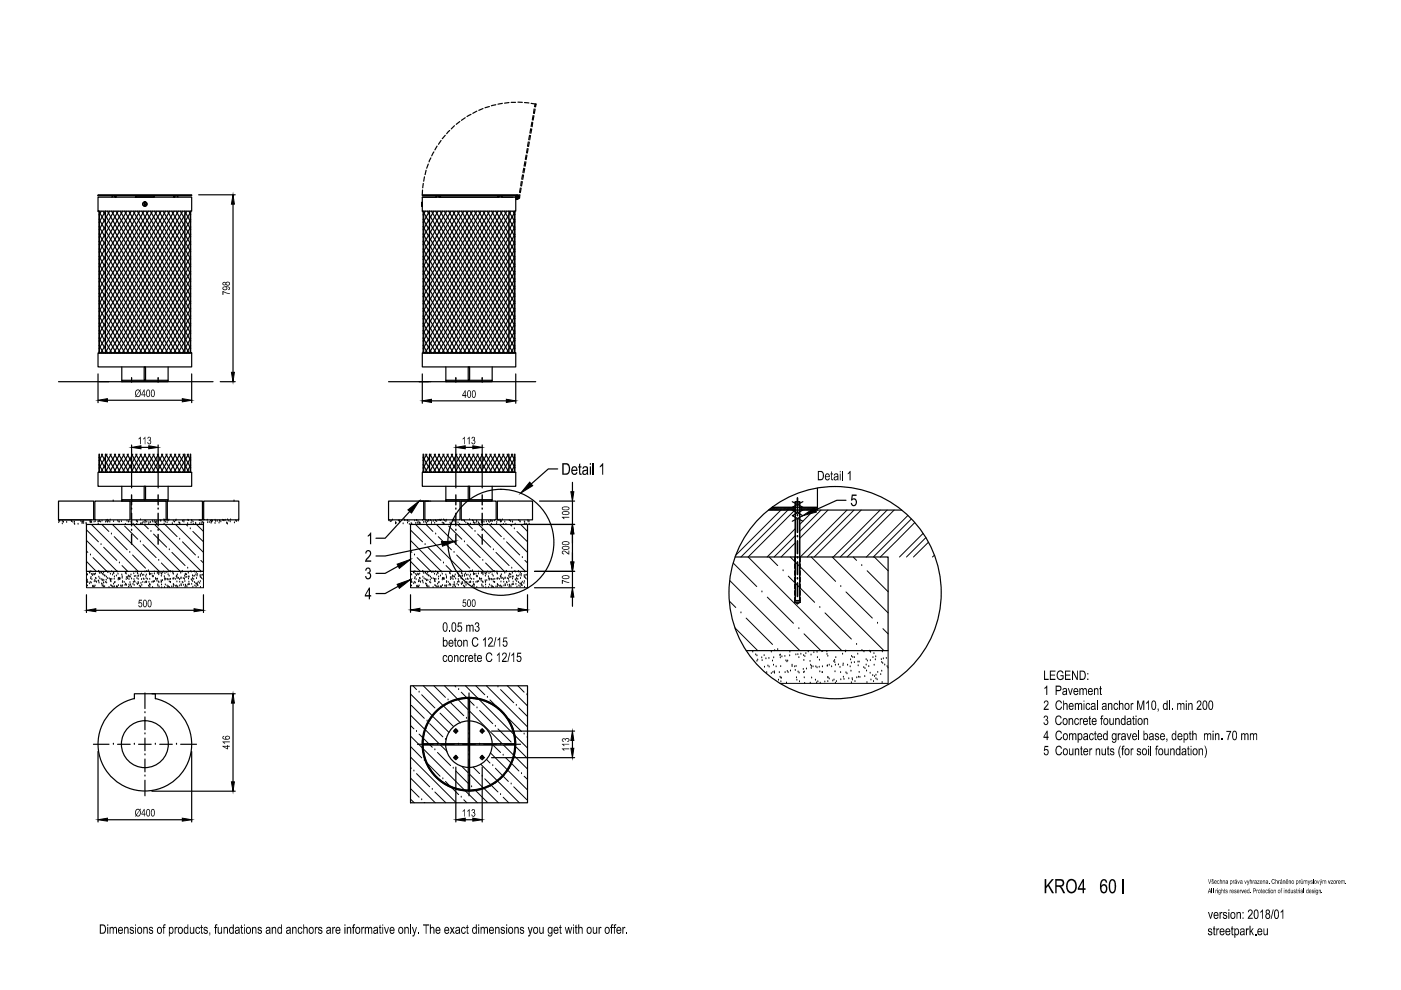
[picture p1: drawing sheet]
<svg xmlns="http://www.w3.org/2000/svg" width="297mm" height="210mm" viewBox="0 0 297 210" stroke-linecap="round" stroke-linejoin="round" font-family="sans-serif">
<!-- layer: 0 -->
<g fill="none" stroke="#000" stroke-width=".25">
<path d="M89.7 38.9l-.1 .9M90 37.5l-.2 .9M90.3 36.1l-.2 .9M90.8 34.8l-.3 .9M91.4 33.5l-.4 .8M92 32.2l-.5 .8M92.7 31l-.5 .8M93.5 29.8l-.5 .8M94.4 28.7l-.6 .7M95.3 27.7l-.6 .6M96.4 26.7l-.7 .6M97.5 25.8l-.8 .6"/>
<path d="M98.6 25l-.8 .5M99.9 24.2l-.9 .5M101.1 23.6l-.9 .4M102.4 23l-.9 .4M103.8 22.6l-1 .2M105.1 22.2l-.9 .2M106.5 21.9l-.9 .2M107.9 21.7l-.9 .2M108.4 21.7h.9M109.8 21.7h.9M110.3 39.9l-.1 .9M110.5 39.9l-.2 .9"/>
<path d="M110.5 38.5l-.1 .9M110.7 38.5l-.1 .9M110.8 37.1l-.2 .9M111 37.1l-.2 .9M111 35.7l-.1 .9M111.2 21.7l.9 .1M111.3 35.7l-.2 .9M111.3 34.3l-.2 .9M111.5 34.3l-.2 .9M111.5 32.9l-.1 .9M111.7 32.9l-.2 1M111.8 31.5l-.2 .9"/>
<path d="M112 31.5l-.2 1M112 30.1l-.2 .9M112.2 30.1l-.1 1M112.3 28.7l-.2 .9M112.5 28.7l-.2 1M112.5 27.3l-.1 .9M112.6 21.9l1.1 .2M112.7 27.3l-.1 1M112.8 25.9l-.2 .9M112.9 25.9l-.1 1M113 24.5l-.1 .9M113.2 24.5l-.2 1"/>
<path d="M113.2 23.1l-.1 .9M113.3 22.6l.2-.6 .2 .1-.2 .6M113.5 23.1l-.2 1M20.8 41.3h19.8v.2h-19.8zM20.8 41.8h19.8v3h-19.8zM21 44.8v30h19.4v-30M21 47.1l1.4-2.3v30M21 44.9l17.3 29.9M21 46.5l16.4 28.3M21 48l15.4 26.8M21 49.6l14.6 25.2M21 51.2l13.6 23.6"/>
<path d="M21 52.8l12.7 22M21 54.3l11.8 20.5M21 55.9l10.9 18.9M21 57.5l10 17.3M21 59l9.1 15.8M21.1 44.8v30h19.2v-30M21.5 44.8l-.5 .8M21.8 44.8l17.4 30v-30M22.8 44.8l17.3 30M23.2 44.8l-2.2 3.9M23.7 44.8l16.7 29.1M23.7 41.8v-.3h.7v.3v-.3h.2v.3"/>
<path d="M24.2 44.8l-3.2 5.5M24.6 44.8l15.8 27.4M25.1 44.8l-4.1 7.1M25.5 44.8l14.9 25.9M26 44.8l-5 8.7M26.4 44.8l14 24.3M26.9 44.8l-5.9 10.2M27.3 44.8l13.1 22.7M27.8 44.8l-6.8 11.8M28.2 44.8l12.2 21.2M28.7 44.8l-7.7 13.4M28.7 41.5h4v.3h-4z"/>
<path d="M29.1 44.8l11.3 19.6M29.6 44.8l-8.6 15M30.1 44.8l10.3 18M30.5 44.8l-9.5 16.5M30.7 43.1l.1 .4zM30.9 44.8l9.5 16.4M31.5 44.8l-10.5 18.1M31.9 44.8l8.5 14.9M32.3 44.8l-11.3 19.7M32.8 44.8l7.6 13.3M33.3 44.8l-12.3 21.2M33.7 44.8l6.7 11.7"/>
<path d="M34.2 44.8l-13.2 22.8M34.6 44.8l5.8 10.1M35.1 44.8l-14.1 24.4M35.5 44.8l4.9 8.6M36 44.8l-15 26M36.4 44.8l4 7M36.8 41.8v-.3h.2v.3v-.3h.7v.3M36.9 44.8l-15.9 27.5M37.3 44.8l3.1 5.4M37.8 44.8l-16.8 29.1M38.2 44.8l2.2 3.8M38.7 44.8l-17.3 30"/>
<path d="M39.2 44.8l1.2 2.3M39.6 44.8l-17.3 30M40 44.8l.4 .7M40.4 44.9l-17.2 29.9M40.4 46.6l-16.3 28.2M40.4 48.1l-15.4 26.7M40.4 49.7l-14.4 25.1M40.4 51.3l-13.6 23.5M40.4 52.8l-12.6 22M40.4 54.4l-11.7 20.4M40.4 56l-10.8 18.8M40.4 57.6l-9.9 17.2"/>
<path d="M40.4 59.1l-9 15.7M42.1 41.3h7.8M49.4 43.3v35.6M89.4 42.9l.1-.1v1l-.1-.1zM89.5 41.8h19.8v3h-19.8zM89.5 41.8h3v-.3h.7v.3v-.3h.2v.3M89.6 40.3l-.1 1M89.7 44.8v30h19.5v-30M89.7 47.1l1.4-2.3v30M89.7 44.9l17.3 29.9M89.7 46.5l16.4 28.3M89.7 48l15.5 26.8"/>
<path d="M89.7 49.6l14.6 25.2M89.7 51.2l13.6 23.6M89.7 52.8l12.7 22M89.7 54.3l11.9 20.5M89.7 55.9l10.9 18.9M89.7 57.5l10 17.3M89.7 59l9.1 15.8M89.8 44.8v30h19.3v-30M90.2 44.8l-.5 .8M90.6 44.8l17.3 30v-30M91.5 44.8l17.3 30M92 44.8l-2.3 3.9"/>
<path d="M92.4 44.8l16.8 29.1M92.9 44.8l-3.2 5.5M93.1 41.8h12.7M93.3 44.8l15.9 27.4M93.8 44.8l-4.1 7.1M94.2 44.8l15 25.9M94.7 44.8l-5 8.7M95.1 44.8l14.1 24.3M95.6 44.8l-5.9 10.2M96 44.8l13.2 22.7M96.5 44.8l-6.8 11.8M96.9 44.8l12.3 21.2"/>
<path d="M97.5 44.8l-7.8 13.4M97.8 44.8l11.4 19.6M98.3 44.8l-8.6 15M98.8 44.8l10.4 18M99.3 44.8l-9.6 16.5M99.7 44.8l9.5 16.4M100.2 44.8l-10.5 18.1M100.6 44.8l8.6 14.9M101.1 44.8l-11.4 19.7M101.5 44.8l7.7 13.3M102 44.8l-12.3 21.2M102.4 44.8l6.8 11.7"/>
<path d="M102.9 44.8l-13.2 22.8M103.3 44.8l5.9 10.1M103.8 44.8l-14.1 24.4M104.2 44.8l5 8.6M104.7 44.8l-15 26M105.1 44.8l4.1 7M105.5 41.8v-.3h.2v.3v-.3h.7v.3M105.6 44.8l-15.9 27.5M105.7 41.8v-.3h.7v.3M106 44.8l3.2 5.4M106.4 41.8h2.4M106.5 44.8l-16.8 29.1"/>
<path d="M106.9 44.8l2.3 3.8M107.4 44.8l-17.3 30M107.9 44.8l1.3 2.3M108.3 44.8l-17.3 30M108.8 44.8l.4 .7M109.2 44.9l-17.3 29.9M109.2 46.6l-16.4 28.2M109.2 48.1l-15.5 26.7M109.2 49.7l-14.5 25.1M109.2 51.3l-13.7 23.5M109.2 52.8l-12.7 22M109.2 54.4l-11.8 20.4"/>
<path d="M109.2 56l-10.9 18.8M109.2 57.6l-10 17.2M109.2 59.1l-9.1 15.7M109.3 41.5v.3h.3M109.6 42.1h-.2v.2h.2M109.6 41.3l.3 .1 .2 .4M109.6 41.3h-20.1v.2h20.1v.2M109.6 41.8h.1M109.6 41.9v.2M109.7 41.8h.2v.2h.3v-.2M110.1 41.3l-.2 .6M110.1 41.9l-.3 .3-.3 .1"/>
<path d="M110.2 41.3v.6M20.8 74.8h19.8v3h-19.8zM20.8 79.3v6.1M21 74.8h.1M21 60.6l8.2 14.2M21 62.2l7.3 12.6M21 63.8l6.3 11M21 65.3l5.5 9.5M21 67l4.5 7.8M21 68.5l3.6 6.3M21 70.1l2.7 4.7M21 71.7l1.8 3.1"/>
<path d="M21 73.2l.9 1.6M25.8 77.8v2.8M30.6 77.8h.3v2.8h-.3zM35.6 77.8v2.8M40.4 60.7l-8.1 14.1M40.4 62.3l-7.2 12.5M40.4 63.9l-6.3 10.9M40.4 65.4l-5.3 9.4M40.4 67l-4.5 7.8M40.4 68.6l-3.5 6.2M40.4 70.2l-2.6 4.6M40.4 71.7l-1.7 3.1"/>
<path d="M40.4 73.3l-.8 1.5M40.6 79.3v6.1M89.5 74.8h19.8v3h-19.8zM89.5 79.3v6.2M89.7 74.8h.1M89.7 60.6l8.2 14.2M89.7 62.2l7.3 12.6M89.7 63.8l6.4 11M89.7 65.3l5.5 9.5M89.7 67l4.6 7.8M89.7 68.5l3.6 6.3M89.7 70.1l2.8 4.7"/>
<path d="M89.7 71.7l1.8 3.1M89.7 73.2l.9 1.6M94.5 77.8v2.8M99.3 77.8h.3v2.8h-.3zM104.4 77.8v2.8M109.2 60.7l-8.2 14.1M109.2 62.3l-7.3 12.5M109.2 63.9l-6.4 10.9M109.2 65.4l-5.4 9.4M109.2 67l-4.6 7.8M109.2 68.6l-3.6 6.2M109.2 70.2l-2.7 4.6"/>
<path d="M109.2 71.7l-1.8 3.1M109.2 73.3l-.9 1.5M109.3 79.3v6.2M12.4 80.9h32.8M21 96.3v3.8h19.4v-3.8M21 97l1.8 3.1M21 98.5l.9 1.6M21.1 96.3v3.8h19.2v-3.8M21.5 96.3l2.2 3.8M21.8 96.3l-.8 1.3M22.4 96.3v3.8M22.4 96.3l2.2 3.8"/>
<path d="M22.7 96.3l-1.7 3M22.8 84.9h15.9M23.3 96.3l2.2 3.8M23.6 96.3l-2.2 3.8M24.3 96.3l2.2 3.8M24.5 96.3l-2.2 3.8M25.1 96.3l2.2 3.8M25.4 96.3l-2.2 3.8M25.8 80.6h9.8v.3h-9.8zM26.1 96.3l2.2 3.8M26.3 96.3l-2.2 3.8M27 96.3l2.2 3.8"/>
<path d="M27.2 96.3l-2.2 3.8M27.9 80.3h.1M27.9 80.8h.1M27.9 80.1v.1M27.9 80.4v.3M27.9 80.9v.2M27.9 94.3v9.1M27.9 96.3l2.2 3.8M28.2 96.3l-2.2 3.8M28.8 96.3l2.2 3.8M29 96.3l-2.2 3.8M29.7 96.3l2.2 3.8"/>
<path d="M29.9 94.9h1.6M30 96.3l-2.2 3.8M30.6 96.3l2.2 3.8M30.9 96.3l-2.2 3.8M31.5 96.3l2.2 3.8M31.8 96.3l-2.2 3.8M32.4 96.3l2.2 3.8M32.7 96.3l-2.2 3.8M33.4 96.3l2.2 3.8M33.5 80.3h.1M33.5 80.8h.1M33.5 80.1v.1"/>
<path d="M33.5 80.4v.3M33.5 80.9v.2M33.5 94.3v9.1M33.6 96.3l-2.2 3.8M34.2 96.3l2.2 3.8M34.5 96.3l-2.2 3.8M35.2 96.3l2.2 3.8M35.4 96.3l-2.2 3.8M36.1 96.3l2.2 3.8M36.3 96.3l-2.2 3.8M37 96.3l2.2 3.8v-3.8M37.3 96.3l-2.2 3.8"/>
<path d="M37.9 96.3l2.2 3.8M38.1 96.3l-2.2 3.8M38.8 96.3l1.6 2.9M39.1 96.3l-2.2 3.8M39.7 96.3l.7 1.3M40 96.3l-2.2 3.8M40.4 97.1l-1.7 3M40.4 98.6l-.8 1.5M46.7 80.9h3.2M82.4 80.9h31.2M89.7 96.3v3.8h19.5v-3.8M89.7 97l1.8 3.1"/>
<path d="M89.7 98.5l.9 1.6M89.8 96.3v3.8h19.3v-3.8M90.3 96.3l2.2 3.8M90.5 96.3l-.8 1.3M91.1 96.3v3.8M91.1 96.3l2.2 3.8M91.4 96.3l-1.7 3M91.5 85h15.9M92.1 96.3l2.2 3.8M92.3 96.3l-2.2 3.8M93 96.3l2.2 3.8M93.2 96.3l-2.2 3.8"/>
<path d="M93.9 96.3l2.2 3.8M94.1 96.3l-2.2 3.8M94.5 80.6h9.9v.3h-9.9zM94.8 96.3l2.2 3.8M95 96.3l-2.2 3.8M95.7 96.3l2.2 3.8M96 96.3l-2.3 3.8M96.6 96.3l2.2 3.8M96.6 80.3h.1M96.6 80.8h.1M96.6 80.1v.1M96.6 80.4v.3"/>
<path d="M96.6 80.9v.2M96.6 94.3v9.1M96.9 96.3l-2.2 3.8M97.5 96.3l2.2 3.8M97.8 96.3l-2.3 3.8M98.4 96.3l2.2 3.8M98.6 94.9h1.6M98.7 96.3l-2.2 3.8M99.3 96.3l2.3 3.8M99.6 96.3l-2.2 3.8M100.2 96.3l2.2 3.8M100.5 96.3l-2.2 3.8"/>
<path d="M101.1 96.3l2.2 3.8M101.4 96.3l-2.2 3.8M102.1 96.3l2.2 3.8M102.2 80.3h.1M102.2 80.8h.1M102.2 80.1v.1M102.2 80.4v.3M102.2 80.9v.2M102.2 94.3v9.1M102.3 96.3l-2.2 3.8M103 96.3l2.2 3.8M103.2 96.3l-2.2 3.8"/>
<path d="M103.9 96.3l2.2 3.8M104.1 96.3l-2.2 3.8M104.8 96.3l2.2 3.8M105 96.3l-2.2 3.8M105.7 96.3l2.2 3.8v-3.8M106 96.3l-2.2 3.8M106.6 96.3l2.2 3.8M106.8 96.3l-2.2 3.8M107.5 96.3l1.7 2.9M107.8 96.3l-2.2 3.8M108.4 96.3l.8 1.3M108.7 96.3l-2.2 3.8"/>
<path d="M109.2 97.1l-1.8 3M109.2 98.6l-.9 1.5M118.2 99.4h-2l-3.6 3.2M125.8 98.2v2.5M12.4 106.2h7.5v4h-7.5zM12.4 110.2h7.1M18.3 111.2h24.8v9.9h-24.8zM20.1 106.2h7.5v4h-7.5zM20.8 100.1h19.8v3h-19.8zM21 100.1h.1M24 106.2h.1M25.8 105.9h9.8v.3h-9.8z"/>
<path d="M25.8 103.1v2.8M27.8 106.2h7.4v4h-7.4zM30.6 103.1h.3v2.8h-.3zM35.5 106.2h7.4v4h-7.4zM35.6 103.1v2.8M43.2 106.2h7.4v4h-7.4zM49.6 106.2h.1M82.4 106.2h7.4v4h-7.4zM86.9 108.4l-5.2 5.7h-2M87 111.2h24.8v9.9h-24.8zM88.9 106.2h1.9M89.5 100.1h19.8v3h-19.8z"/>
<path d="M89.7 100.1h.1M90.1 106.2h7.4v4h-7.4zM93.7 115.3l-12 2.6h-2M94.5 105.9h9.9v.3h-9.9zM94.5 103.1v2.8M97.8 106.2h7.4v4h-7.4zM99.3 103.1h.3v2.8h-.3zM104.4 103.1v2.8M105.5 106.2h7.4v4h-7.4zM112.1 111.2h9.7M114.4 106.2h7.4M121.4 102.3v2"/>
<path d="M121.4 106.2v5M121.4 113.2v6M155.9 118.1h32.4v19.9h-30.1M163.8 107.5l9.5 .1v.5h-10.4M168 106.4l2.2 1.2M168 108.1l2.2 1.2-2.2 1.2M168.4 107.6v.5M168.5 118.1v1M168.5 119.6v.9M168.6 106.5h1M168.6 106.5v20.8M169.6 106.5v20.8"/>
<path d="M169.7 118.1v1M169.7 119.6v1M169.8 107.6v.5M170.2 108.1l-2.2 1.2 2.2 1.2M170.2 106.4l-2.2 1.2M173.3 103.5v4.1M173.3 108.1h17.9M179.4 106.1h-2l-4.5 2M18.3 126.1v3.8M20.3 129.4h20.8M22 123.6h.1M43.1 126.1v3.8"/>
<path d="M84.4 120l-2.7 1.6h-2M84.4 124.3l-2.7 1.5h-2M87 126.1v3.7M89 129.3h20.9M111.8 126.1v3.7M113.3 121.1h8.5M113.3 124.6h8.5M121.4 121.1v3.5M121.4 126.6v2M168.5 127.7h.1M168.5 121v.9M168.5 122.4v.9"/>
<path d="M168.5 123.9v.9M168.5 125.3v.9M168.5 126.7v1M168.6 127.3h1M168.7 127.7h.2M168.7 127.8l.2 .1M169 128h.2M169 127.7h.2M169.3 127.7h.2M169.5 127.8l-.2 .1M169.5 127.7h.2M169.7 121v.9"/>
<path d="M169.7 122.4v.9M169.7 123.9v.9M169.7 125.3v.9M169.7 126.7v1M169.7 127.7h-.2M19.8 157.8h3.3M20.8 159.3v15M24 157.8h.1M24.9 157.8h2.7M28.5 148.1a9.9 9.9 0 0 0-6 15.3 9.9 9.9 0 0 0 16.4 0 9.9 9.9 0 0 0-6-15.3M28.5 148.2v-1.1h4.4v1.1M28.5 157.8h.1"/>
<path d="M29.4 157.8h2.6M30.7 155.6h.1M30.7 151.1h.1M30.7 146.9v3.3M30.7 152v2.7M30.7 156.5v2.7M32.2 147.1h17.7M32.9 157.8h.1M33.9 157.8h2.6M37.4 157.8h.1M38.3 157.8h3.4M40.6 159.3v15"/>
<path d="M49.4 149.1v16.7M87 145.4h24.8v24.8h-24.8zM88.5 157.8h3.4M92.8 157.8h.1M93.6 157.8h2.7M94.5 157.9a4.9 4.9 0 0 0 4.8 4.8M96.1 155h.2M96.4 155h.1M96.5 155h.3M96.6 154.8h.1M96.6 155.2h.1M96.6 154.5v.2"/>
<path d="M96.6 154.9v.2M96.6 155.3v.2M96.9 155h.1M96.9 155h.2M97.2 157.8h.1M98.1 157.8h2.7M99.3 152.9a4.9 4.9 0 0 0-4.8 4.7M99.3 157.7v-9.6h.3v9.6M99.3 158v9.5h.3v-9.5M99.4 155.6h.1M99.4 151.1h.1M99.4 146.9v3.3"/>
<path d="M99.4 152v2.7M99.4 156.5v2.7M99.6 152.9a4.9 4.9 0 0 1 4.7 4.7M101.7 157.8h.1M101.8 155h.1M102 155h.1M102.1 155h.3M102.2 154.8h.1M102.2 155.2h.1M102.2 154.5v.2M102.2 154.9v.2M102.2 155.3v.2"/>
<path d="M102.5 155h.1M102.6 157.8h2.6M102.6 155h.1M104.2 155h17.6M104.3 157.9a4.9 4.9 0 0 1-4.7 4.8M106.1 157.8h.1M107 157.8h3.4M109.2 157.7h-19.5v.3h19.5M121.4 157v1.7M22.8 173.8h15.9M30.7 164.5h.1M30.7 160h.1"/>
<path d="M30.7 160.9v2.7M30.7 165.4v3.3M32.2 167.8h17.7M96.1 160.6h.2M96.4 160.6h.1M96.5 160.6h.3M96.6 160.4h.1M96.6 160.9h.1M96.6 160.1v.2M96.6 160.5v.3M96.6 160.9v.2M96.6 162.6v11.7"/>
<path d="M96.9 160.6h.1M96.9 160.6h.2M98.6 173.8h1.6M99.4 164.5h.1M99.4 160h.1M99.4 160.9v2.7M99.4 165.4v3.3M101.8 160.6h.1M102 160.6h.1M102.1 160.6h.3M102.2 160.4h.1M102.2 160.9h.1"/>
<path d="M102.2 160.1v.2M102.2 160.5v.3M102.2 160.9v.2M102.2 162.6v11.7M102.5 160.6h.1M102.6 160.6h.1M104.2 160.6h17.6"/>
<circle cx="30.7" cy="43.3" r=".49"/>
<circle cx="30.7" cy="43.3" r=".4"/>
<circle cx="109.6" cy="41.8" r=".32"/>
<circle cx="109.6" cy="41.8" r=".19"/>
<circle cx="106.2" cy="115" r="11.2"/>
<circle cx="177.1" cy="125.7" r="22.5"/>
<circle cx="30.7" cy="157.8" r="5"/>
<circle cx="96.6" cy="155" r=".36"/>
<circle cx="99.4" cy="157.8" r="9.9"/>
<circle cx="99.4" cy="157.8" r="9.7"/>
<circle cx="102.2" cy="155" r=".36"/>
<circle cx="96.6" cy="160.6" r=".36"/>
<circle cx="102.2" cy="160.6" r=".36"/>
</g>
<g fill="none" stroke="#000" stroke-width=".3">
<path d="M27.9 107.9h.1M27.9 112.4h.1M27.9 104.9v2.1M27.9 108.8v2.7M27.9 113.3v2.1M33.5 107.9h.1M33.5 112.4h.1M33.5 104.9v2.1M33.5 108.8v2.7M33.5 113.3v2.1M96.6 107.9h.1M96.6 112.4h.1"/>
<path d="M96.6 104.9v2.1M96.6 108.8v2.7M96.6 113.3v2.1M102.2 107.9h.1M102.2 112.4h.1M102.2 104.9v2.1M102.2 108.8v2.7M102.2 113.3v2.1M169.1 109.3h.1M169.1 113.8h.1M169.1 118.3h.1M169.1 105.6v2.8"/>
<path d="M169.1 110.2v2.7M169.1 114.7v2.7M169.1 119.2v2.6M169.1 122.7h.1M169.1 123.6v2.9M238.1 186.4v3"/>
</g>
<!-- layer: SRAFY -->
<g fill="none" stroke="#000" stroke-width=".21">
<path d="M12.4 110.8h.1M12.5 110.4h.1M12.7 110.6h.1M13.2 110.6h.1M13.2 111.1h.1M13.5 110.7h.1M14.1 110.8h.1M15.1 110.5h.1M15.2 110.6h.1M15.5 110.7h.1M15.7 111.1h.1M15.8 110.7h.1"/>
<path d="M15.8 111.2h.1M16.6 111.2h.1M17.1 110.6h.1M17.4 111h.1M17.4 110.7h.1M17.6 110.5h.1M17.7 111h.1M17.7 110.6h.1M18.2 110.9h.1M18.3 111.2h.1M18.3 119l2.1 2.1M18.3 114.6l6.5 6.5"/>
<path d="M18.3 116.8l.3 .3M18.3 112.3l2.6 2.6M19.1 110.5h.1M19.1 110.7h.1M19.1 110.8h.1M19.2 117.7h.1M19.3 110.7h.1M19.4 111.2l9.9 9.9M19.4 110.8h.1M19.7 118.2l2.8 2.8M19.9 110.7h.1M20.2 110.6h.1"/>
<path d="M20.8 110.7h.1M20.8 110.6h.1M20.8 111.2h.1M21 110.5h.1M21.1 110.6h.1M21.3 110.7h.1M21.4 115.5h.1M21.6 111.2l1.5 1.5M21.6 110.5h.1M22 116l2.8 2.8M22.4 110.7h.1M22.5 110.3h.1"/>
<path d="M22.7 110.6h.1M22.8 110.3h.1M22.8 110.7h.1M23 110.5h.1M23.3 110.7h.1M23.4 110.3h.1M23.6 113.2h.1M23.8 111.2l10 9.9M24.1 110.6h.1M24.2 113.8l2.8 2.8M25 110.5h.1M25.2 110.7h.1"/>
<path d="M25.3 110.6h.1M25.3 119.4h.1M25.7 110.6h.1M25.9 119.9l1.2 1.2M26.4 111.5l2.8 2.8M26.6 111.2h.1M26.9 110.5h.1M27.2 110.7h.1M27.3 110.6h.1M27.5 117.1h.1M27.8 110.7h.1M27.9 110.8h.1"/>
<path d="M28.1 117.7l2.8 2.8M28.2 111.2h.1M28.3 111.2l9.9 9.9M28.9 110.5h.1M29 111.2h.1M29 110.5h.1M29.2 110.7h.1M29.8 114.9h.1M29.8 110.2h.1M29.8 111.2h.1M29.9 111h.1M30.2 111h.1"/>
<path d="M30.3 115.5l2.8 2.7M30.4 110.7h.1M30.5 111.2l1 .9M30.7 110.5h.1M30.7 110.9h.1M30.9 110.5h.1M31.1 110.7h.1M31.5 111.1h.1M31.6 110.8h.1M31.9 110.8h.1M32 112.7h.1M32.3 110.5h.1"/>
<path d="M32.4 110.7h.1M32.6 113.2l2.7 2.8M32.8 111.2l9.9 9.9M32.8 110.5h.1M32.9 110.8h.1M33 110.9h.1M33.1 110.7h.1M33.2 111.1h.1M33.3 110.6h.1M33.6 110.5h.1M33.7 118.8h.1M34 110.5h.1"/>
<path d="M34.1 110.5h.1M34.2 119.4l1.8 1.7M34.8 110.2h.1M34.8 111.1h.1M34.8 110.5h.1M34.9 110.3h.1M35 110.3h.1M35 111.2l2.5 2.6M35.1 110.7h.1M35.3 110.3h.1M35.4 110.8h.1M35.6 110.4h.1"/>
<path d="M35.8 110.3h.1M35.9 116.6h.1M36.4 117.1l2.8 2.8M36.5 111h.1M36.7 110.5h.1M37 110.7h.1M37.2 111.2l5.9 5.9M37.3 110.4h.1M37.3 110.3h.1M37.9 110.9h.1M38.1 110.9h.1M38.1 114.3h.1"/>
<path d="M38.1 111h.1M38.7 110.5h.1M38.7 114.9l2.7 2.8M39 110.4h.1M39 110.7h.1M39.5 111.2l.3 .3M39.8 111h.1M39.8 110.3h.1M40 110.4h.1M40.3 112.1h.1M40.5 110.9h.1M40.6 110.3h.1"/>
<path d="M40.7 110.5h.1M40.9 112.7l2.2 2.2M40.9 110.7h.1M41 111.2h.1M41.5 110.9h.1M41.5 111.2h.1M41.7 111.2l1.4 1.5M42 118.2h.1M42.2 110.4h.1M42.3 111h.1M42.4 110.3h.1M42.6 118.8l.5 .6"/>
<path d="M42.6 110.5h.1M42.7 111h.1M42.9 110.6h.1M43 110.9h.1M43.1 110.9h.1M43.1 111h.1M43.2 110.9h.1M43.9 110.3h.1M44 110.8h.1M44.4 110.8h.1M44.6 110.5h.1M44.7 110.9h.1"/>
<path d="M44.9 110.7h.1M44.9 110.6h.1M44.9 110.3h.1M45 110.5h.1M45.6 110.3h.1M45.6 111h.1M45.7 110.6h.1M46.1 110.5h.1M46.4 110.9h.1M46.6 110.5h.1M46.8 110.6h.1M47.2 110.3h.1"/>
<path d="M47.4 110.3h.1M47.5 110.4h.1M47.8 110.3h.1M48.1 110.9h.1M48.1 111h.1M48.2 111.1h.1M48.3 110.2h.1M48.5 110.5h.1M48.8 110.6h.1M48.9 110.2h.1M49.7 110.9h.1M50 110.4h.1"/>
<path d="M50.1 110.6h.1M50.5 110.5h.1M50.5 110.2h.1M82.5 110.4h.1M82.8 110.6h.1M83 110.5h.1M83.2 110.3h.1M83.9 111.1h.1M83.9 110.8h.1M84 110.9h.1M84.5 110.4h.1M84.7 110.4h.1"/>
<path d="M84.7 110.6h.1M85.5 111.1h.1M85.8 110.3h.1M85.9 110.4h.1M86.3 110.4h.1M86.4 110.4h.1M86.4 110.9h.1M86.7 110.6h.1M86.8 111.2h.1M87 119l2.1 2.1M87 114.6l6.6 6.5M87 116.8l.3 .3"/>
<path d="M87 112.4l2.6 2.5M87.2 111h.1M87.3 111.1h.1M87.9 117.7h.1M87.9 110.4h.1M88.1 111.2l9.9 9.9M88.1 111h.1M88.3 110.3h.1M88.4 110.4h.1M88.4 118.2l2.8 2.8M88.5 110.9h.1M88.6 110.6h.1"/>
<path d="M88.8 111h.1M88.9 110.9h.1M89 110.9h.1M89.1 111h.1M89.6 110.3h.1M89.8 110.8h.1M90.1 115.5h.1M90.2 110.7h.1M90.3 110.4h.1M90.3 111.2l1.5 1.5M90.4 111h.1M90.6 110.6h.1"/>
<path d="M90.7 110.6h.1M90.7 116l2.8 2.8M90.8 110.3h.1M90.9 110.5h.1M91.3 110.3h.1M91.5 111h.1M91.5 110.6h.1M91.9 110.5h.1M92.2 110.9h.1M92.3 110.4h.1M92.4 110.4h.1M92.4 113.2h.1"/>
<path d="M92.5 111.2l10 9.9M92.6 110.6h.1M92.9 110.3h.1M92.9 113.8l2.8 2.8M93.2 110.3h.1M93.4 110.4h.1M93.6 110.3h.1M93.8 110.9h.1M94 111h.1M94 119.4h.1M94.1 110.2h.1M94.1 111.1h.1"/>
<path d="M94.3 110.4h.1M94.5 110.6h.1M94.6 119.9l1.2 1.2M94.6 110.3h.1M95.1 111.5l2.8 2.8M95.4 110.9h.1M95.5 111.2h.1M95.9 110.4h.1M96 110.5h.1M96.2 110.4h.1M96.3 110.3h.1M96.3 117.1h.1"/>
<path d="M96.5 110.6h.1M96.6 111h.1M96.8 117.7l2.8 2.8M97 111.2l9.9 9.9M97.1 110.9h.1M97.5 111.2h.1M97.9 110.3h.1M98.2 110.4h.1M98.5 110.6h.1M98.5 110.5h.1M98.5 114.9h.1M98.8 110.9h.1"/>
<path d="M99 115.5l2.8 2.7M99.1 111.1h.1M99.2 111.2h.1M99.2 111.2l1 .9M99.4 111.2h.1M99.6 110.2h.1M99.7 111.1h.1M100.2 110.4h.1M100.4 110.9h.1M100.4 110.6h.1M100.6 111h.1M100.7 112.7h.1"/>
<path d="M100.9 110.9h.1M101 110.5h.1M101.1 110.6h.1M101.3 113.2l2.8 2.8M101.4 111.2h.1M101.4 110.9h.1M101.5 111.2l9.9 9.9M101.6 111.1h.1M102.1 110.8h.1M102.1 110.4h.1M102.3 110.8h.1M102.4 110.6h.1"/>
<path d="M102.4 118.8h.1M102.6 110.7h.1M103 119.4l1.7 1.7M103.1 110.6h.1M103.3 111.2h.1M103.5 110.6h.1M103.7 110.8h.1M103.7 111.2l2.6 2.6M104 110.6h.1M104.1 110.4h.1M104.2 111.2h.1M104.3 110.5h.1"/>
<path d="M104.4 110.6h.1M104.6 116.6h.1M104.8 110.4h.1M105.2 117.1l2.8 2.8M105.3 111.2h.1M105.3 110.8h.1M105.7 110.3h.1M105.9 111.2l5.9 5.9M106 110.3h.1M106 110.4h.1M106.1 110.6h.1M106.2 110.7h.1"/>
<path d="M106.3 110.6h.1M106.5 110.2h.1M106.7 111.2h.1M106.8 114.3h.1M107 110.7h.1M107.3 111.2h.1M107.4 114.9l2.8 2.8M108 110.4h.1M108.2 111.2l.3 .3M108.2 110.6h.1M108.6 110.6h.1M108.7 110.7h.1"/>
<path d="M109.1 112.1h.1M109.2 111.2h.1M109.6 112.7l2.2 2.2M110 110.4h.1M110.2 110.6h.1M110.3 110.7h.1M110.4 111.2l1.4 1.5M110.7 118.2h.1M111.2 111.2h.1M111.2 110.6h.1M111.3 110.8h.1M111.3 118.8l.5 .6"/>
<path d="M111.3 111.2h.1M111.7 111.2h.1M111.9 110.4h.1M112 110.6h.1M112.2 111.1h.1M112.2 110.6h.1M155.4 119.4l5 5M163.1 118.1l1.8 1.8M163.4 107.9l-.4 .2M163.9 107.6l-.6 .5M164.1 107.6l-.6 .5M164.3 107.6l-.6 .5"/>
<path d="M164.5 107.6l-.6 .5M164.8 107.6l-.6 .5M165 107.6l-.6 .5M165.2 107.6l-.6 .5M165.4 107.6l-.6 .5M165.6 108.1l-9.6 9.6M165.7 107.6l-.6 .5M165.9 107.6l-.6 .5M166.1 107.6l-.6 .5M166.3 107.6l-.6 .5M166.5 107.6l-.6 .5M166.8 107.6l-.6 .5"/>
<path d="M167 107.6l-.6 .5M167.2 107.6l-.6 .5M167.4 107.6l-.6 .5M167.6 118.1l19.8 19.9M167.6 107.6l-10.5 10.5M167.9 107.6l-.6 .5M168.1 107.6l-.6 .5M168.3 107.6l-.6 .5M168.4 108.1h.1M168.4 107.7l-.5 .4M168.4 107.9l-.3 .2M168.5 108.1l-9.9 10 19.9 19.9"/>
<path d="M168.6 112.1l-6 6M168.6 113.6l-4.5 4.5M168.6 115.1l-3 3M169.9 107.6h-.1M170.1 107.6l-.3 .3M170.3 107.6l-.5 .5M170.6 107.6l-.7 .5M170.8 107.6l-.6 .5M171 107.6l-.6 .5M171.2 107.6l-.6 .5M171.5 107.6l-.6 .5M171.7 107.6l-.6 .5"/>
<path d="M171.9 107.6l-.6 .5M172 118.1l5.2 5.2M172.1 107.6l-.6 .5M172.3 107.6l-.6 .5M172.6 107.6l-.6 .5M172.6 108.1l-3 3.1M172.8 107.6l-.6 .5M173 107.6l-.6 .5M173.2 107.6l-.6 .5M173.3 108.1h.1M173.3 107.7l-.5 .4M173.3 107.9l-.2 .2"/>
<path d="M174.1 108.1l-4.5 4.5M175.6 108.1l-6 6M176.4 118.1l11.9 11.8M179.6 108.1l-9.9 10M180.9 118.1l.7 .7M181.1 108.1l-9.9 10M182.6 108.1l-10 10M182.7 119.9h.1M185.4 118.1l2.9 2.9M186.6 108.1l-9.9 10M188.1 108.1l-10 10M189.6 108.1l-10 10"/>
<path d="M192.5 109.3l-8.8 8.8M193.2 110.1l-8 8M193.9 110.8l-7.3 7.3M195.7 113.1l-5 5M196.3 114l-4.1 4.1M196.9 115l-3.2 3.1M198.1 117.7l-.4 .4M18.3 123.2h.1M18.3 121.1v3.5h24.8v-3.5M18.5 121.8h.1M18.5 123.3h.1M18.5 123h.1"/>
<path d="M18.5 123.5h.1M18.5 124.2h.1M18.5 121.9h.1M18.6 123.5h.1M19 121.3h.1M19 121.4h.1M19 123.8h.1M19.1 121.5h.1M19.1 123.5h.1M19.2 122.7h.1M19.3 121.2h.1M19.3 122.4h.1"/>
<path d="M19.3 123.6h.1M19.4 121.8h.1M19.5 122.9h.1M19.6 122h.1M19.6 124.4h.1M19.7 121.7h.1M19.7 124.3h.1M19.8 124.4h.1M19.9 121.9h.1M20 123.3h.1M20 124.4h.1M20.1 121.8h.1"/>
<path d="M20.1 123h.1M20.2 124.2h.1M20.2 121.7h.1M20.2 122.6h.1M20.3 123.3h.1M20.4 122.7h.1M20.4 123.5h.1M20.8 123.2h.1M20.9 121.1h.1M20.9 123.2h.1M21 122.4h.1M21 121.3h.1"/>
<path d="M21 123.6h.1M21.1 121.6h.1M21.2 122.7h.1M21.4 121.5h.1M21.5 122.9h.1M21.5 121.5h.1M21.5 123.8h.1M21.6 123.9h.1M21.7 123.1h.1M21.7 124.3h.1M21.8 121.7h.1M21.8 123h.1"/>
<path d="M21.8 124.2h.1M21.9 121.9h.1M22 121.4h.1M22 124.4h.1M22 123.1h.1M22.1 122.1h.1M22.2 124.4h.1M22.3 122.2h.1M22.4 123.5h.1M22.5 121.2h.1M22.5 123h.1M22.6 122.4h.1"/>
<path d="M22.6 123.6h.1M22.8 121.4h.1M22.8 122.7h.1M22.9 121.3h.1M23.1 121.3h.1M23.1 124.6h.1M23.2 122.7h.1M23.4 122.9h.1M23.4 121.7h.1M23.4 123.3h.1M23.5 123h.1M23.5 124.1h.1"/>
<path d="M23.5 123.3h.1M23.7 121.2h.1M23.7 124.3h.1M23.7 122.8h.1M23.9 121.9h.1M23.9 124.4h.1M24 124.4h.1M24 121.5h.1M24.1 123.9h.1M24.1 121.6h.1M24.2 122.8h.1M24.3 122.3h.1"/>
<path d="M24.3 123.6h.1M24.3 124.4h.1M24.4 123.5h.1M24.7 122.1h.1M24.7 124.4h.1M24.8 124.4h.1M24.8 121.3h.1M24.8 124.5h.1M25 121.7h.1M25.1 123h.1M25.1 124.1h.1M25.1 122.7h.1"/>
<path d="M25.3 122.7h.1M25.4 122.9h.1M25.4 122.6h.1M25.4 122.8h.1M25.6 124.3h.1M25.7 124.2h.1M25.8 121.9h.1M25.9 124.4h.1M25.9 122.3h.1M25.9 122.6h.1M26 123.5h.1M26 124.2h.1"/>
<path d="M26 123.3h.1M26.3 123.5h.1M26.5 124.1h.1M26.6 121.6h.1M26.6 123.9h.1M26.7 124h.1M26.8 121.7h.1M26.8 122.9h.1M26.8 124.1h.1M26.8 122.5h.1M26.8 121.3h.1M27.1 122.7h.1"/>
<path d="M27.1 122.4h.1M27.2 122.1h.1M27.3 124.5h.1M27.3 124h.1M27.3 122.9h.1M27.3 122.2h.1M27.5 122.3h.1M27.6 123.5h.1M27.6 124.3h.1M27.6 122.3h.1M27.7 124h.1M27.8 121.9h.1"/>
<path d="M27.9 124.4h.1M27.9 122.8h.1M28.2 123.9h.1M28.3 123.5h.1M28.4 121.7h.1M28.4 122.9h.1M28.4 124.1h.1M28.5 122.2h.1M28.5 123.3h.1M28.6 123.4h.1M28.8 122.2h.1M28.8 121.3h.1"/>
<path d="M29 123.8h.1M29 122.7h.1M29.1 121.6h.1M29.2 123.9h.1M29.2 121.7h.1M29.3 122.2h.1M29.3 123.5h.1M29.3 122.8h.1M29.3 122.1h.1M29.4 123.7h.1M29.5 124.3h.1M29.8 121.9h.1"/>
<path d="M29.8 122.2h.1M29.8 124.4h.1M29.8 124.5h.1M29.9 123.7h.1M30 121.7h.1M30 122.9h.1M30.1 124.1h.1M30.2 122h.1M30.3 123.5h.1M30.4 122.8h.1M30.5 121.9h.1M30.5 122.9h.1"/>
<path d="M30.7 123.6h.1M30.7 121.3h.1M30.9 122.2h.1M30.9 123.4h.1M31 122.7h.1M31 121.9h.1M31.1 123.5h.1M31.1 123.4h.1M31.1 121.1h.1M31.2 122.8h.1M31.5 121h.1M31.5 124.3h.1"/>
<path d="M31.6 123.5h.1M31.7 121.7h.1M31.7 121.6h.1M31.7 121.9h.1M31.7 123.9h.1M31.8 122.8h.1M31.8 124.4h.1M31.8 124h.1M31.8 124.1h.1M31.9 121.8h.1M32.2 121.7h.1M32.2 123.5h.1"/>
<path d="M32.3 122.2h.1M32.3 124.6h.1M32.4 122.3h.1M32.5 123.3h.1M32.5 122.2h.1M32.6 123.4h.1M32.7 121.7h.1M32.7 121.3h.1M32.8 123.3h.1M33 122.7h.1M33 122.8h.1M33.2 122.8h.1"/>
<path d="M33.3 123.2h.1M33.4 121.6h.1M33.4 122.8h.1M33.4 124h.1M33.5 124.3h.1M33.6 121.6h.1M33.6 123.4h.1M33.7 121.9h.1M33.7 123.5h.1M33.7 124.4h.1M33.9 121.5h.1M34.2 123.1h.1"/>
<path d="M34.2 123.5h.1M34.2 122.2h.1M34.2 121.7h.1M34.2 123.4h.1M34.2 124h.1M34.3 124.6h.1M34.3 121.8h.1M34.4 121.4h.1M34.5 123.1h.1M34.7 121.3h.1M34.8 122.3h.1M34.9 124.6h.1"/>
<path d="M34.9 122.7h.1M35 121.6h.1M35 123h.1M35 122.8h.1M35.1 124h.1M35.2 122.8h.1M35.3 121.4h.1M35.4 124.2h.1M35.5 122.8h.1M35.6 124.6h.1M35.6 121.3h.1M35.6 123h.1"/>
<path d="M35.6 121.9h.1M35.7 124.4h.1M35.9 122.2h.1M35.9 122.9h.1M35.9 123.4h.1M35.9 124.6h.1M36.1 121.2h.1M36.2 122.8h.1M36.2 123.5h.1M36.2 121.2h.1M36.4 124.4h.1M36.6 121.3h.1"/>
<path d="M36.7 121.5h.1M36.7 122.8h.1M36.7 123.9h.1M36.7 124.4h.1M36.7 121.7h.1M36.8 124h.1M36.9 122.7h.1M36.9 124.1h.1M37.2 122.8h.1M37.3 124.3h.1M37.4 124.2h.1M37.4 122.3h.1"/>
<path d="M37.5 122.2h.1M37.5 123.4h.1M37.5 122.4h.1M37.5 124.6h.1M37.5 122.7h.1M37.6 121.9h.1M37.7 124.4h.1M37.8 122.6h.1M38.1 122.9h.1M38.1 124.2h.1M38.1 123.4h.1M38.3 121.5h.1"/>
<path d="M38.4 122.7h.1M38.4 123.9h.1M38.4 122.5h.1M38.4 124.2h.1M38.6 121.3h.1M38.7 121.1h.1M38.7 123.5h.1M38.8 123.6h.1M38.9 122.7h.1M38.9 124.1h.1M39.1 122.8h.1M39.2 122.1h.1"/>
<path d="M39.2 123.3h.1M39.2 124.5h.1M39.2 122.5h.1M39.3 121.7h.1M39.3 124.1h.1M39.4 124.2h.1M39.4 121.9h.1M39.5 121.9h.1M39.6 122.4h.1M39.6 124.4h.1M39.8 120.5h.1M39.8 124h.1"/>
<path d="M39.9 121.5h.1M39.9 122.3h.1M40 122.8h.1M40 123.9h.1M40 123.4h.1M40.1 122.3h.1M40.1 123.9h.1M40.3 121l.2 .1M40.6 121.3h.1M40.6 122.9h.1M40.6 123.9h.1M40.7 123h.1"/>
<path d="M40.8 122.1h.1M40.8 122.7h.1M40.9 123.3h.1M40.9 124.5h.1M40.9 122.2h.1M41.1 122.8h.1M41.1 121.2h.1M41.2 123.5h.1M41.3 122.2h.1M41.3 121.3h.1M41.3 124.2h.1M41.5 123.8h.1"/>
<path d="M41.5 121.9h.1M41.6 124.4h.1M41.6 121.4h.1M41.7 122.7h.1M41.7 123.9h.1M41.8 122.1h.1M41.8 123.7h.1M41.8 121.8h.1M41.9 124.1h.1M42 124.2h.1M42 123.4h.1M42.3 123.7h.1"/>
<path d="M42.4 122.1h.1M42.5 123.3h.1M42.5 122.4h.1M42.5 124.5h.1M42.5 121.3h.1M42.6 122.5h.1M42.6 122h.1M42.8 122.7h.1M43 121.9h.1M43.1 122.8h.1M43.1 123h.1M87 121.1v3.5h24.8v-3.5"/>
<path d="M87.1 123.2h.1M87.2 121.8h.1M87.2 123.3h.1M87.2 123h.1M87.2 123.5h.1M87.2 124.2h.1M87.3 121.9h.1M87.3 123.5h.1M87.7 121.3h.1M87.7 121.4h.1M87.7 123.8h.1M87.8 121.5h.1"/>
<path d="M87.8 123.5h.1M87.9 122.7h.1M88 121.2h.1M88 122.4h.1M88.1 123.6h.1M88.1 121.8h.1M88.2 122.9h.1M88.3 122h.1M88.3 124.4h.1M88.4 124.3h.1M88.5 121.7h.1M88.5 124.4h.1"/>
<path d="M88.6 121.9h.1M88.7 123.3h.1M88.7 124.4h.1M88.8 121.8h.1M88.8 123h.1M88.9 124.2h.1M88.9 122.6h.1M89 121.7h.1M89 123.3h.1M89.1 122.7h.1M89.2 123.5h.1M89.5 123.2h.1"/>
<path d="M89.6 121.1h.1M89.6 123.2h.1M89.7 122.4h.1M89.7 121.3h.1M89.7 123.6h.1M89.8 121.6h.1M89.9 122.7h.1M90.2 121.5h.1M90.2 122.9h.1M90.3 123.8h.1M90.4 123.9h.1M90.4 123.1h.1"/>
<path d="M90.4 124.3h.1M90.5 121.7h.1M90.5 123h.1M90.6 124.2h.1M90.6 121.9h.1M90.7 121.4h.1M90.7 124.4h.1M90.7 123.1h.1M90.8 122.1h.1M90.9 124.4h.1M91 122.2h.1M91.1 123.5h.1"/>
<path d="M91.2 121.2h.1M91.2 123h.1M91.3 122.4h.1M91.3 123.6h.1M91.5 121.4h.1M91.5 122.7h.1M91.6 121.3h.1M91.8 124.6h.1M91.9 121.3h.1M91.9 122.7h.1M92.1 121.7h.1M92.1 122.9h.1"/>
<path d="M92.2 123h.1M92.2 123.3h.1M92.2 124.1h.1M92.4 121.2h.1M92.4 124.3h.1M92.4 122.8h.1M92.6 121.9h.1M92.6 124.4h.1M92.7 124.4h.1M92.8 121.5h.1M92.8 123.9h.1M92.9 121.6h.1"/>
<path d="M93 122.8h.1M93 122.3h.1M93 123.6h.1M93 124.4h.1M93.1 123.5h.1M93.4 122.1h.1M93.4 124.4h.1M93.5 124.4h.1M93.6 124.5h.1M93.6 121.3h.1M93.8 121.7h.1M93.8 123h.1"/>
<path d="M93.8 124.1h.1M93.8 122.7h.1M94 122.7h.1M94.1 122.6h.1M94.1 122.9h.1M94.1 122.8h.1M94.3 124.3h.1M94.4 124.2h.1M94.5 121.9h.1M94.6 124.4h.1M94.7 122.3h.1M94.7 123.5h.1"/>
<path d="M94.7 122.6h.1M94.7 124.2h.1M94.7 123.3h.1M95 123.5h.1M95.2 124.1h.1M95.3 121.6h.1M95.3 123.9h.1M95.5 121.7h.1M95.5 124h.1M95.5 122.9h.1M95.5 122.5h.1M95.5 124.1h.1"/>
<path d="M95.5 121.3h.1M95.8 122.7h.1M95.8 122.4h.1M95.9 122.1h.1M96 124.5h.1M96.1 122.9h.1M96.1 122.2h.1M96.1 124h.1M96.3 122.3h.1M96.3 123.5h.1M96.3 124.3h.1M96.4 122.3h.1"/>
<path d="M96.4 124h.1M96.5 121.9h.1M96.6 124.4h.1M96.6 122.8h.1M96.9 123.9h.1M97 123.5h.1M97.1 121.7h.1M97.2 122.9h.1M97.2 124.1h.1M97.2 122.2h.1M97.2 123.3h.1M97.3 123.4h.1"/>
<path d="M97.5 121.3h.1M97.5 122.2h.1M97.7 122.7h.1M97.8 123.8h.1M97.8 121.6h.1M97.9 123.9h.1M98 122.2h.1M98 121.7h.1M98 123.5h.1M98 122.8h.1M98 122.1h.1M98.1 123.7h.1"/>
<path d="M98.3 124.3h.1M98.5 121.9h.1M98.5 122.2h.1M98.5 124.4h.1M98.5 124.5h.1M98.6 123.7h.1M98.7 121.7h.1M98.8 122.9h.1M98.8 124.1h.1M98.9 122h.1M99 123.5h.1M99.1 122.8h.1"/>
<path d="M99.2 121.9h.1M99.2 122.9h.1M99.5 123.6h.1M99.5 121.3h.1M99.6 122.2h.1M99.7 123.4h.1M99.7 122.7h.1M99.7 121.9h.1M99.8 123.5h.1M99.8 123.4h.1M99.8 121.1h.1M100 122.8h.1"/>
<path d="M100.2 121h.1M100.2 124.3h.1M100.3 123.5h.1M100.4 121.7h.1M100.4 121.6h.1M100.4 121.9h.1M100.4 123.9h.1M100.5 122.8h.1M100.5 124h.1M100.5 124.4h.1M100.5 124.1h.1M100.6 121.8h.1"/>
<path d="M100.9 121.7h.1M100.9 123.5h.1M101 122.2h.1M101.1 124.6h.1M101.1 122.3h.1M101.2 123.3h.1M101.2 122.2h.1M101.3 123.4h.1M101.4 121.7h.1M101.4 121.3h.1M101.5 123.3h.1M101.7 122.7h.1"/>
<path d="M101.7 122.8h.1M101.9 122.8h.1M102 123.2h.1M102.1 121.6h.1M102.1 122.8h.1M102.2 124h.1M102.2 124.3h.1M102.3 121.6h.1M102.3 123.4h.1M102.4 121.9h.1M102.4 123.5h.1M102.4 124.4h.1"/>
<path d="M102.6 121.5h.1M102.9 123.1h.1M102.9 122.2h.1M102.9 123.5h.1M102.9 121.7h.1M103 123.4h.1M103 124h.1M103 124.6h.1M103 121.8h.1M103.1 121.4h.1M103.2 123.1h.1M103.4 121.3h.1"/>
<path d="M103.5 122.3h.1M103.6 124.6h.1M103.6 122.7h.1M103.7 121.6h.1M103.7 122.8h.1M103.7 123h.1M103.8 124h.1M103.9 122.8h.1M104 121.4h.1M104.1 124.2h.1M104.2 122.8h.1M104.3 124.6h.1"/>
<path d="M104.3 121.3h.1M104.3 123h.1M104.4 121.9h.1M104.4 124.4h.1M104.6 122.2h.1M104.6 122.9h.1M104.6 123.4h.1M104.6 124.6h.1M104.8 121.2h.1M104.9 123.5h.1M104.9 122.8h.1M104.9 121.2h.1"/>
<path d="M105.2 124.4h.1M105.4 121.5h.1M105.4 121.3h.1M105.4 122.8h.1M105.5 123.9h.1M105.5 124.4h.1M105.5 121.7h.1M105.5 124h.1M105.6 122.7h.1M105.6 124.1h.1M105.9 122.8h.1M106 124.3h.1"/>
<path d="M106.1 124.2h.1M106.1 122.3h.1M106.2 122.2h.1M106.2 123.4h.1M106.2 122.4h.1M106.3 124.6h.1M106.3 122.7h.1M106.3 121.9h.1M106.4 124.4h.1M106.6 122.6h.1M106.8 122.9h.1M106.8 123.4h.1"/>
<path d="M106.8 124.2h.1M107 121.5h.1M107.1 122.7h.1M107.1 123.9h.1M107.1 122.5h.1M107.1 124.2h.1M107.3 121.3h.1M107.4 121.1h.1M107.4 123.5h.1M107.5 123.6h.1M107.6 122.7h.1M107.7 124.1h.1"/>
<path d="M107.8 122.8h.1M107.9 122.1h.1M107.9 123.3h.1M108 124.5h.1M108 122.5h.1M108 121.7h.1M108 124.1h.1M108.1 124.2h.1M108.1 121.9h.1M108.3 122.4h.1M108.3 121.9h.1M108.3 124.4h.1"/>
<path d="M108.5 120.5h.1M108.5 124h.1M108.6 121.5h.1M108.6 122.3h.1M108.7 122.8h.1M108.7 123.9h.1M108.8 122.3h.1M108.8 123.4h.1M108.8 123.9h.1M109.1 121l.1 .1M109.3 121.3h.1M109.3 122.9h.1"/>
<path d="M109.4 123.9h.1M109.4 123h.1M109.5 122.1h.1M109.5 122.7h.1M109.6 123.3h.1M109.6 124.5h.1M109.6 122.2h.1M109.8 122.8h.1M109.9 121.2h.1M109.9 123.5h.1M110 122.2h.1M110 121.3h.1"/>
<path d="M110 124.2h.1M110.2 123.8h.1M110.2 121.9h.1M110.3 124.4h.1M110.3 121.4h.1M110.4 122.7h.1M110.4 123.9h.1M110.5 122.1h.1M110.5 121.8h.1M110.6 123.7h.1M110.6 124.1h.1M110.7 124.2h.1"/>
<path d="M110.7 123.4h.1M111.1 123.7h.1M111.1 122.1h.1M111.2 123.3h.1M111.2 122.4h.1M111.2 124.5h.1M111.3 121.3h.1M111.3 122.5h.1M111.3 122h.1M111.5 122.7h.1M111.7 121.9h.1M111.8 122.8h.1"/>
<path d="M111.8 123h.1M154.6 127.5l1.4 1.3M154.7 123.1l14.9 14.9M155.8 133.1l4.9 4.9M157.1 129.9h.1M158.2 131l5.6 5.6M159.6 138.2h.1M160.2 138.8h.1M160.5 139.1h.1M160.7 139.9h.1M161.5 139.5h.1M161.5 125.5h.1"/>
<path d="M162 139h.1M162.4 139.7h.1M162.7 126.6l5.5 5.6M163 139.6h.1M163.5 138.2h.1M164 139.5h.1M164.3 138h.1M164.9 137.7h.1M165.4 139h.1M165.4 138.9h.1M165.4 139.5h.1M165.8 139.3h.1"/>
<path d="M166 121h.1M166.4 139.2h.1M167.1 122.2l5.6 5.5M167.4 139.1h.1M167.5 138.2h.1M168.7 138.8h.1M169.2 138.8h.1M169.4 133.3h.1M169.4 139.4h.1M169.8 138.7h.1M170.4 139h.1M170.5 134.4l3.5 3.6"/>
<path d="M170.6 139.2h.1M170.9 138.6h.1M171.4 138.2h.1M172 138.9h.1M172.6 138.4h.1M173.2 138.3h.1M173.3 139.4h.1M173.7 140h.1M173.8 128.8h.1M174.2 138.2h.1M174.4 138.1h.1M174.9 129.9l5.6 5.6"/>
<path d="M175.3 138.2h.1M175.3 138.8h.1M175.5 139.1h.1M177.2 139.4h.1M178.3 124.4h.1M178.6 138.7h.1M179.2 138.2h.1M179.3 138h.1M179.4 125.5l5.6 5.5M180.3 139.9h.1M180.6 139.2h.1M180.8 139.4h.1"/>
<path d="M181.1 139.4h.1M181.6 136.6h.1M181.9 138.7h.1M182.7 137.7l.2 .3M183.2 138.2h.1M183.6 139.9h.1M183.9 121l4.4 4.5M184.4 138.1h.1M184.6 138.3h.1M185.1 139.4h.1M185.3 138.6h.1M185.6 139.9h.1"/>
<path d="M185.7 139.3h.1M186.1 132.2h.1M186.9 139.9h.1M187.1 138.2h.1M187.2 133.3l1.1 1.1M187.3 139.7h.1M187.9 139.6h.1M188.3 138v6.9h-22.9M87 151.6l3 3M87 156.1l2.5 2.5 .2-.2M87 147.1l4.6 4.6M87 158.3l2.4 2.4"/>
<path d="M87 153.8l.8 .7M87.2 149.5l2.8 2.8M87.5 145.4l.8 .8M88.3 155.1h.1M88.9 146.8h.1M88.9 155.6l.7 .8M89.4 147.3l2.8 2.8M89.6 158.9l.1-.1 8.8 8.7M89.7 157.5l-.2 .2M89.7 157.7l-.2 .2M89.7 157.9l-.2 .2M89.7 158.1l-.2 .3"/>
<path d="M89.7 145.4l4.2 4.2M89.7 157l-.2 .2M89.7 157.3l-.2 .2M89.7 158.6l-.1 .1M89.8 156.6l1.1 1.1M89.8 156.5l-.2 .2M89.8 156.7l-.3 .3M89.8 159l-.2 .2M89.8 159.2l-.2 .1M89.8 156.2l-.2 .3M89.8 159.4l-.1 .1M89.9 156l-.2 .2"/>
<path d="M89.9 159.5l-.2 .2M89.9 155.1l.3-.3 2.9 2.9M89.9 159.8l-.2 .1M90 155.7l-.3 .2M90 159.9l-.2 .2M90 155.4l-.3 .2M90.1 155.1l-.3 .3M90.3 154.4l-.3 .4M90.5 154l-.4 .4M90.6 152.9h.1M90.6 153.7l-.3 .3M90.9 153.2l-.5 .5"/>
<path d="M91.1 153.4l2.8 2.8M91.2 158l.5 .4M91.2 152.7l-.6 .5M91.7 152l-.8 .7M91.7 151.9l3.5 3.4M92 145.4l2.4 2.5M92.2 159h.1M92.8 159.5l2.7 2.8M93.3 151.2l2.8 2.8M93.4 158l1.4 1.3M93.6 149.8l-2.2 2.2M94.1 149.7l3.5 3.6"/>
<path d="M94.2 145.4l2.8 2.8-.3 .3M94.3 149.3l-.7 .8M94.4 156.8h.1M94.8 149l-.5 .6M95 148.4h.1M95.3 148.8l-.5 .5M95.5 149l2.8 2.8M95.7 148.7l-.4 .3M96 148.5l-.3 .4M96.4 148.4l-.3 .3M96.4 145.4l.2 .3M96.7 148.3l-.3 .3"/>
<path d="M97.2 148.4l2.1 2.1M97.2 146.2h.1M97.3 148.2l-.3 .2M97.6 148.1l-.3 .2M97.8 146.8l1.1 1.1M97.8 148l-.2 .3M98.1 148l-.2 .2M98.3 147.9l-.2 .3M98.6 147.9l-.2 .3M98.7 145.4l2.6 2.7-.1 .1M98.8 147.9l-.2 .2M98.9 152.3h.1"/>
<path d="M99.1 147.9l-.3 .2M99.3 147.9l-.2 .2 .2 .2M99.5 147.9l-.2 .2M99.6 150.8l6.9 6.9M99.6 148.6l.9 .9M99.7 147.9l-.1 .2M99.9 147.9l-.1 .2M100.2 147.9l-.2 .2M100.4 147.9l-.2 .2M100.6 147.9l-.2 .3M100.8 148l-.2 .2M100.9 145.4l1.9 1.9"/>
<path d="M101 148l-.2 .2M101.1 150.1h.1M101.2 148.1l-.2 .1M101.5 148.1l-.2 .2M101.6 148.3l7.3 7.4M101.7 150.7l2.8 2.7M101.7 148.2l-.1 .1M101.9 148.2l-.2 .2M102.1 148.2l-.2 .2M102.2 148.3l-.1 .1M102.4 148.4l-.2 .1M102.6 148.4l-.2 .2"/>
<path d="M102.7 148.4l-.1 .2M102.9 148.5l-.2 .2M103.1 148.6l-.2 .1M103.1 145.4l8.7 8.7M103.2 148.7l-.1 .1M103.3 147.9h.1M103.4 148.7l-.1 .2M103.5 148.8l-.1 .1M103.7 148.9l-.2 .1M103.8 148.9l-.1 .2M103.9 148.4l1.4 1.4M104 149l-.2 .2"/>
<path d="M104 159.7l3.5 3.5M104.1 149.1l-.1 .1M104.3 149.2l-.2 .1M104.4 149.3l-.1 .1M104.5 158l1.6 1.5M104.6 149.3l-.2 .2M104.7 149.4l-.1 .1M104.8 149.5l-.1 .1M105 149.6l-.2 .1M105 154h.1M105.1 149.7l-.2 .1M105.2 149.8l-.1 .1"/>
<path d="M105.4 149.8l-.2 .2M105.5 150l-.1 .1M105.6 145.7h.1M105.6 154.5l2.8 2.8M105.6 150.1l-.1 .1M105.7 150.1l-.1 .2M105.9 150.3l-.2 .1M106 150.4l-.2 .1M106.1 150.5l-.1 .1M106.1 146.2l2.8 2.8M106.2 150.6l-.1 .1M106.3 150.7l-.1 .1"/>
<path d="M106.4 150.8l-.1 .1M106.6 150.9l-.2 .1M106.6 151l-.1 .2M106.8 158l2.1 2.1M106.8 151.1l-.2 .2M106.9 151.2l-.2 .2M107 151.4l-.2 .1M107.1 151.5l-.2 .1M107.2 151.6l-.2 .2M107.3 151.8l-.2 .1M107.4 151.9l-.2 .1M107.5 152l-.2 .1"/>
<path d="M107.6 152.1l-.2 .2M107.6 145.4l4.2 4.3M107.7 152.3l-.2 .1M107.7 152.4l-.1 .1M107.8 152.3l2.8 2.8M107.8 152.5l-.1 .2M107.9 152.6l-.1 .2M108 152.8l-.1 .1M108.1 152.9l-.1 .2M108.2 153.1l-.2 .1M108.2 153.2l-.1 .2M108.3 153.4l-.1 .1"/>
<path d="M108.4 153.5l-.2 .2M108.5 153.7l-.2 .1M108.5 153.8l-.1 .2M108.6 154l-.1 .1M108.7 154.1l-.2 .2M108.7 154.3l-.2 .2M108.8 154.5l-.2 .1M108.8 154.6l-.1 .2M108.9 154.8l-.2 .2M108.9 155l-.1 .1M109 155.1l-.2 .2M109.1 155.3l-.2 .2"/>
<path d="M109.1 155.5l-.2 .1M109.1 155.7l-.1 .2M109.1 159.9l-.2 .3M109.2 155.9l-.2 .1M109.2 159.6l-.2 .3M109.2 155.9l2.6 2.7M109.2 156l-.1 .2M109.2 156.2l-.1 .2M109.3 156.4l-.2 .2M109.3 159.1l-.2 .2M109.3 159.3l-.3 .3M109.3 156.6l-.2 .2"/>
<path d="M109.3 156.8l-.2 .2M109.3 158.8l-.2 .3M109.3 157.7l-.1 .1M109.3 157l-.2 .2M109.3 157.3l-.2 .1M109.3 157.5l-.1 .1M109.3 157.9l-.1 .2M109.3 158.1l-.2 .2M109.3 158.4l-.2 .2M109.3 158.6l-.2 .2M109.5 149.5h.1M109.5 158.4l2.3 2.4"/>
<path d="M109.8 145.4l1.3 1.4M110 150.1l1.8 1.8M111.1 155.6h.1M111.7 147.3h.1M111.7 156.2l.1 .2M160.5 140.2h.1M161.6 140.1h.1M162.1 141.5h.1M162.6 142.6h.1M162.8 141.2h.1M163.1 141.4h.1M163.5 142.8h.1"/>
<path d="M163.8 140.2h.1M163.9 142.6h.1M164 141h.1M164.2 142.4h.1M164.2 142.7h.1M164.5 141.4h.1M165.1 144.2h.1M165.2 142.6h.1M165.4 143.6h.1M165.5 141.3h.1M165.6 143.7h.1M165.6 144.6h.1"/>
<path d="M165.7 143.8h.1M166.5 142.6h.1M166.6 140.1h.1M166.8 144.8h.1M166.8 140.3h.1M166.9 142.4h.1M167 140.2h.1M167.1 142.6h.1M167.6 142.3h.1M167.9 141h.1M167.9 141.3h.1M168.5 141.4h.1"/>
<path d="M168.6 142.1h.1M168.8 141.3h.1M168.9 143.7h.1M169 144.2h.1M169.2 142.5h.1M169.4 142.7h.1M169.5 144.6h.1M170.3 141.9h.1M170.4 142.6h.1M170.4 140h.1M170.5 142.5h.1M170.5 143.7h.1"/>
<path d="M170.6 144.9h.1M171 141.8h.1M171.7 140.2h.1M171.8 144.9h.1M171.9 141h.1M172 141.7h.1M172 141.3h.1M172.1 143.7h.1M172.4 141.4h.1M172.9 144.2h.1M173 141.4h.1M173.1 144.8h.1"/>
<path d="M173.2 141.6h.1M173.4 144.6h.1M173.7 141.5h.1M173.8 142.4h.1M173.9 144.9h.1M174.3 142.6h.1M174.4 141.4h.1M174.9 144.6h.1M175.4 141.3h.1M175.4 141.2h.1M175.5 143.6h.1M175.5 144.5h.1"/>
<path d="M175.6 143.7h.1M175.8 141h.1M175.8 144h.1M176.3 141.4h.1M176.6 144.4h.1M176.8 140.3h.1M176.8 144.2h.1M177 140h.1M177 140.5h.1M177 142.4h.1M177.1 144.9h.1M177.1 141h.1"/>
<path d="M177.3 144.5h.1M177.8 141h.1M178.1 141.5h.1M178.2 142.6h.1M178.3 144.1h.1M178.7 141.1h.1M178.8 140.8h.1M178.8 143.6h.1M178.9 144h.1M179.4 142.6h.1M179.6 142.9h.1M179.7 141h.1"/>
<path d="M180 143.9h.1M180.3 141.4h.1M180.4 142.3h.1M180.5 144.8h.1M180.5 140.6h.1M180.7 143.9h.1M180.7 144.2h.1M181.1 140.5h.1M181.3 144.5h.1M181.7 143.7h.1M181.9 140.4h.1M181.9 141.2h.1"/>
<path d="M182 143.6h.1M182.2 140.4h.1M182.2 142.6h.1M182.3 143.6h.1M183.1 141.5h.1M183.3 143.5h.1M183.4 141.8h.1M183.6 141h.1M183.7 142.3h.1M183.8 144.7h.1M183.9 140.2h.1M184.2 141.3h.1"/>
<path d="M184.5 142.7h.1M184.5 140.1h.1M184.7 144.2h.1M185 143.2h.1M185.2 144.5h.1M185.3 141h.1M185.4 143.5h.1M185.7 143.2h.1M185.7 143.9h.1M186 144.1h.1M186.1 142.6h.1M186.7 143h.1"/>
<path d="M186.9 142.3h.1M186.9 140.4h.1M187 144.7h.1M187.2 140.7h.1M187.6 141h.1M188.1 141.3h.1M188.3 141.6h.1M87 169.4l.8 .8M87 165l5.3 5.2M87 160.5l9.7 9.7M87 167.2l1.9 1.8M87 162.8l.2 .1"/>
<path d="M87.8 163.5h.1M88.3 164l2.8 2.8M89.4 169.6h.1M90 161.2h.1M90 170.1v.1M90 160.1l-.2 .2M90 160.3l-.1 .1M90.1 160.5l-.2 .1M90.1 160.6l-.1 .2M90.2 160.8l-.2 .2M90.3 161l-.2 .1M90.3 161.1l-.2 .2"/>
<path d="M90.3 161.3l-.1 .1M90.4 161.4l-.1 .2M90.5 161.6l-.2 .2M90.6 161.8l-.2 .1M90.6 161.8l2.7 2.8M90.6 161.9l-.1 .2M90.7 162.1l-.1 .1M90.8 162.2l-.2 .2M90.8 162.4l-.1 .1M90.9 162.5l-.1 .2M91 162.7l-.2 .1M91.1 162.8l-.2 .1"/>
<path d="M91.2 162.9l-.2 .2M91.3 163.1l-.2 .1M91.4 163.2l-.2 .2M91.4 163.4l-.1 .1M91.5 163.5l-.1 .1M91.6 163.6l-.1 .1M91.7 167.4h.1M91.7 163.7l-.1 .2M91.8 163.9l-.1 .1M91.9 164l-.1 .1M92 164.1l-.1 .1M92.1 164.2l-.1 .2"/>
<path d="M92.2 164.3l-.1 .2M92.2 167.9l2.3 2.3M92.3 164.5l-.1 .1M92.4 164.6l-.1 .1M92.5 164.7l-.1 .1M92.7 164.8l-.2 .1M92.8 164.9l-.2 .1M92.9 165l-.1 .1M93 165.1l-.1 .2M93.1 165.2l-.1 .1M93.3 165.3l-.2 .2M93.4 165.4l-.2 .2"/>
<path d="M93.5 165.5l-.2 .2M93.6 165.6l-.1 .2M93.7 165.7l-.1 .1M93.9 165.1h.1M93.9 165.8l-.2 .1M94 165.9l-.1 .1M94.1 166l-.1 .1M94.3 166.1l-.2 .1M94.4 166.1l-.1 .2M94.4 165.7l1 1M94.6 166.2l-.2 .2M94.7 166.3l-.1 .1"/>
<path d="M94.8 166.4l-.1 .1M95 166.5l-.2 .1M95.1 166.5l-.1 .2M95.3 166.6l-.2 .2M95.5 166.7l-.2 .1M95.6 166.7l-.1 .2M95.8 166.8l-.2 .2M95.9 166.9l-.1 .1 1.4 1.5M96.1 166.9l-.2 .2M96.1 162.9h.1M96.2 167l-.1 .2M96.4 167.1l-.1 .1"/>
<path d="M96.6 167.1l-.2 .2M96.6 163.5l2.7 2.6M96.7 167.2l-.1 .1M96.9 167.2l-.1 .2M97.1 167.2l-.2 .2M97.3 167.3l-.2 .2M97.5 167.3l-.2 .2M97.7 167.4l-.2 .1M97.8 169h.1M97.8 167.4l-.1 .2M97.9 162.5l1.4 1.4M98 167.5l-.2 .1"/>
<path d="M98.2 167.5l-.2 .1M98.3 169.6l.7 .6M98.4 167.5l-.1 .2M98.6 167.5l-.2 .2M98.7 167.7l2.5 2.5M98.8 167.5l-.2 .2M99.1 167.5l-.3 .2M99.3 167.5l-.2 .3M99.5 167.5l-.2 .3M99.6 164.2l2.9 2.9M99.7 167.5l-.2 .3M99.9 167.5l-.2 .3"/>
<path d="M100 166.8h.1M100.2 167.5l-.3 .2M100.3 162.7l1.4 1.3M100.4 167.5l-.2 .2M100.5 167.4l.2 .1-.2 .2M100.8 167.6l2.5 2.5M100.9 167.4l-.2 .3M101.2 167.4l-.2 .2M101.5 167.3l-.3 .3M101.8 167.2l-.3 .3M101.9 162l3.5 3.5M102.1 167.2l-.3 .3"/>
<path d="M102.2 164.6h.1M102.4 167.1l-.3 .3M102.7 167.2l3 3M102.7 167l-.3 .3M102.8 165.1l1.3 1.3M103.1 166.8l-.4 .4M103.2 161l.7 .8M103.5 166.7l-.4 .3M103.9 166.4l-.4 .5M104.2 166.5l1.4 1.4M104.4 166.2l-.5 .5M104.5 162.3h.1"/>
<path d="M105 162.9l1.6 1.6M105.1 165.8l-.7 .6M105.5 165.6l4.6 4.6M106.1 168.5h.1M106.7 160.1h.1M106.7 169l1.2 1.2M106.7 164.6l1.1 1.1M106.9 164.4l-.9 .9M107.2 160.7l1.1 1M107.7 163.4l-2.7 2.7M107.7 163.4l4.1 4.1M108 162.8l-.6 .6"/>
<path d="M108.3 162.3l-.5 .5M108.4 166.2h.1M108.5 161.9l-.4 .4M108.5 161.9l1.5 1.6M108.7 161.5l-.4 .4M108.8 161.1l-.3 .4M108.9 160.8l-.3 .3M108.9 166.8l2.8 2.8M109 160.5l-.3 .3M109.1 160.3l2.7 2.8M109.1 160.2l-.3 .3M110.6 164h.1"/>
<path d="M111.1 164.6l.7 .7"/>
</g>
<!-- layer: 0 -->
<g fill="#000">
<path d="M47.2 61.7l1.5 .5v.1l-.7-.1-.6-.3v.6h-.2zM29.7 92.6h.1v1.6h-.1v-1.3l-.3 .3zM30.4 93l.4-.4v1.6h-.1v-1.3l-.3 .3zM31.3 92.7l.5-.1 .2 .3-.2 .4 .2 .2v.5l-.5 .2-.3-.3v-.1h.2a.28 .28 0 0 0 .3 .2 .28 .28 0 0 0 .3-.3 .28 .28 0 0 0-.3-.3h-.2v-.2a.23 .23 0 0 0 .4-.1 .23 .23 0 0 0-.2-.3 .23 .23 0 0 0-.3 .2h-.2zM98.4 92.6h.2v1.6h-.2v-1.3l-.3 .3zM99.4 92.6h.2v1.6h-.2v-1.3l-.3 .3v-.3zM100.1 92.7h.6v.5l-.2 .1 .2 .1 .1 .4-.2 .3-.4 .1-.3-.3 .2-.1a.28 .28 0 0 0 .4 .2 .28 .28 0 0 0 .2-.4 .28 .28 0 0 0-.4-.2v-.2a.24 .24 0 0 0 .3-.1 .24 .24 0 0 0-.2-.3 .24 .24 0 0 0-.3 .2h-.2zM77.6 116.8l.6-.2 .5 .4-.1 .8-.9 1h1v.3h-1.3l.2-.6 .8-.9v-.5l-.1-.1a.38 .38 0 0 0-.5-.1 .38 .38 0 0 0-.1 .5l-.3-.1zM78.5 112.9h.2v2.5h-.3v-2l-.4 .4v-.3zM119.2 116.9l.2-.2 .4 .1 .7 .6v-.7h.2v.9l-.9-.6a.27 .27 0 0 0-.3-.1 .27 .27 0 0 0-.2 .3 .27 .27 0 0 0 .3 .2v.1l-.4-.1zM119.1 109.6h1.6v.2h-1.2l.2 .3h-.2zM122.8 98.4l.2-.2v.7h.3v.2h-.3v1.2l.3 .1v.3a.4 .4 0 0 1-.4-.1 .4 .4 0 0 1-.1-.5v-1h-.2v-.2h.2z"/>
<path d="M127.7 98.2h.2v2.5h-.2v-2l-.5 .4v-.3zM176.2 100l.2-.1v.5h.2v.2h-.2v.9l.2 .1v.2a.31 .31 0 0 1-.3 0 .31 .31 0 0 1-.1-.4v-.8h-.1v-.2h.1zM178.5 99.9h.2v1.9h-.2zM180.2 99.9h.1v1.9h-.2v-1.5l-.4 .3v-.3zM180.6 104.8h1v.3h-.8l-.1 .7 .5-.2 .4 .3 .1 .9-.3 .5h-.3l-.5-.1-.2-.6h.2l.1 .3a.46 .46 0 0 0 .7 0 .46 .46 0 0 0 0-.7l-.3-.3h-.3l-.1 .3-.3-.1zM29.5 127.2h.6v.2h-.5l-.1 .4 .4-.1 .3 .5-.1 .4-.3 .2-.4-.2-.1-.3 .2 .1a.31 .31 0 0 0 .5 0 .31 .31 0 0 0-.1-.4l-.3-.1-.3 .1zM77.6 120.6l.5-.3 .4 .3 .1 .5-.3 .4 .4 .4v.5l-.5 .4h-.5l-.3-.6 .2-.1 .1 .2a.45 .45 0 0 0 .7 0 .45 .45 0 0 0-.3-.7l-.2 .1v-.3l.4-.2v-.5a.33 .33 0 0 0-.5-.1 .33 .33 0 0 0-.1 .4h-.3zM94 139.1l.5-.2 .3 .3-.1 .1a.36 .36 0 0 0-.6-.1 .36 .36 0 0 0 0 .5v.3a.28 .28 0 0 0 .4 .1 .28 .28 0 0 0 .2-.3l.2 .1-.3 .4-.4 .1-.2-.2-.1-.3zM95.2 133.6h.2v.3h-.2zM96.4 135.3l.2-.1v.5h.2v.2h-.2v.9l.2 .1v.2a.33 .33 0 0 1-.4-.4v-.8h-.1zM97.1 132h.8v.2h-.6l-.1 .5 .5-.1 .3 .5-.1 .6-.4 .3-.3-.1-.2-.2-.1-.3h.3a.37 .37 0 0 0 .5 .2 .37 .37 0 0 0 0-.6l-.1-.2-.6 .2zM98.2 127.1h.6v.2h-.5v.4a.47 .47 0 0 1 .6 .6 .47 .47 0 0 1-.9 .1l.2-.2a.31 .31 0 0 0 .5 .1 .31 .31 0 0 0-.1-.5l-.5 .1z"/>
<path d="M98.2 135.7h.2v.2l.3-.3 .4 .2v1.3h-.1v-.9a.29 .29 0 0 0-.4-.3 .29 .29 0 0 0-.2 .4v.8h-.2zM97.5 139.1l.3-.2h.3l.3 .4h-.2l-.1-.2a.51 .51 0 0 0-.5 .3 .51 .51 0 0 0 .1 .6 .29 .29 0 0 0 .4 .1 .29 .29 0 0 0 .2-.3l.1 .1-.1 .4-.5 .1-.2-.2-.2-.5zM98.8 132.5h.2v.2l.3-.3 .3 .1 .1 .2 .2-.3 .3 .1 .2 .3v1.1h-.2v-.9a.27 .27 0 0 0-.3-.3 .27 .27 0 0 0-.2 .4v.8h-.2v-.9a.29 .29 0 0 0-.4-.3 .29 .29 0 0 0 0 .5v.7h-.3zM100.8 132.1l.6-.1 .2 .3v.3a.22 .22 0 0 0-.2 .3 .22 .22 0 0 0 .2 .1v.6l-.3 .3-.5-.1-.2-.4h.2a.37 .37 0 0 0 .7 .2 .37 .37 0 0 0-.2-.6h-.3v-.2l.3-.2a.28 .28 0 0 0 .1-.3 .28 .28 0 0 0-.3-.1l-.3 .3-.1-.1zM100.3 135.3l.7-.2 .4 .5-.2 .1-.3-.4h-.3l-.2 .2-.2 .8 .3 .5a.45 .45 0 0 0 .5 0 .45 .45 0 0 0 .2-.4l.2 .2-.4 .5h-.4l-.4-.3-.2-.9zM102.8 135.1h.2v2h-.2v-1.6l-.4 .3v-.2zM103.2 138.6l.3-.3h.4l.4 .3 .1 .3-.2 .1-.1-.3-.5-.2-.3 .3-.1 .3 .1 .6 .2 .4 .3 .1 .4-.6 .2 .1-.3 .6-.6 .1-.3-.2-.2-.6zM103.7 135.2l.4-.1 .4 .4-.1 .5-.7 .9h.8v.2h-1l.1-.5 .7-.8a.32 .32 0 0 0-.3-.5 .32 .32 0 0 0-.3 .4h-.2zM105.1 135.1h.1l-.4 2h-.2zM105.9 135.1h.1v2h-.1v-1.6l-.4 .3v-.2zM106.8 135.2h.7v.2h-.6l-.1 .5 .2-.1 .4 .1 .2 .7-.3 .5h-.4l-.3-.4 .2-.1a.36 .36 0 0 0 .5 .3 .36 .36 0 0 0 .1-.6 .31 .31 0 0 0-.3-.3 .31 .31 0 0 0-.3 .2h-.2zM109.7 138.4h.8v.2h-.6l-.1 .5h.4l.4 .4-.1 .5-.3 .4h-.3l-.3-.2-.1-.4 .2 .1a.37 .37 0 0 0 .6 .2 .37 .37 0 0 0 0-.6l-.1-.2-.6 .1z"/>
<path d="M119.1 123l1.6 .4v.2l-.9-.2-.5-.3v.7h-.2zM47.2 157.2h1.5v.2h-1.2l.3 .3h-.3zM96.3 138.9h.1v.2l.2-.2 .5 .1 .1 1.4h-.2v-.9a.3 .3 0 0 0-.4-.4 .3 .3 0 0 0-.2 .5v.8h-.1zM98.6 138.9h.2v.2l.3-.2 .1 .1-.1 .2a.29 .29 0 0 0-.3 .1 .29 .29 0 0 0 0 .3v.8h-.2zM100.6 138.5l.2-.1v.5h.2v.2h-.2v1h.2v.2a.3 .3 0 0 1-.3 0 .3 .3 0 0 1-.1-.4v-.8h-.1zM105.8 138.3h.1v2.1h-.2v-1.6l-.3 .3v-.3zM106.6 138.5l.4-.2 .4 .3v.5l-.7 1h.7v.3h-1l.1-.4 .7-.9a.33 .33 0 0 0-.2-.6 .33 .33 0 0 0-.4 .5l-.2-.1zM108 138.3h.2l-.5 2.1h-.1zM108.9 138.3h.1v2.1h-.2v-1.6l-.4 .3v-.3zM119.2 156.7l.4-.2a.27 .27 0 0 0 .3 .2 .27 .27 0 0 0 .2-.2h.3l.3 .3-.1 .4-.3 .1 .1-.2a.28 .28 0 0 0 .1-.3 .28 .28 0 0 0-.4-.2 .28 .28 0 0 0-.1 .4h-.2a.28 .28 0 0 0-.2-.3 .28 .28 0 0 0-.3 .2l.2 .2v.2l-.3-.2zM119.1 158.7h1.6v.2h-1.2l.2 .3h-.2zM119.1 157.7h1.6v.1h-1.2l.2 .4h-.2z"/>
<path d="M221.4 151.8h.6l.2 .3-.2 .5 .3 .3v.5l-.3 .3h-.4l-.2-.1-.2-.4 .2-.1 .2 .4a.38 .38 0 0 0 .5-.3 .38 .38 0 0 0-.5-.4l.1-.2 .3-.3a.29 .29 0 0 0-.2-.4 .29 .29 0 0 0-.4 .4l-.2-.1zM221.5 158.1h.8v.3h-.7l-.1 .5 .5-.1 .3 .3v.6l-.2 .4-.3 .1-.4-.3-.1-.3h.2a.37 .37 0 0 0 .5 .3 .37 .37 0 0 0 .1-.7l-.1-.2-.7 .2zM221.4 142.2h.2v1.7h.7v.3h-.9zM221.4 145.8l.6-.4v1.9h-.2v-1.5l-.3 .3zM221.4 148.7l.4-.2 .5 .2v.6l-.8 1h.8v.2h-1l.1-.4 .6-.8a.34 .34 0 0 0-.1-.6 .34 .34 0 0 0-.4 .4h-.2zM222.6 142.2h1.2v.2h-1v.6h.9v.2h-.9v.7h1v.3h-1.2zM224.2 142.4l.5-.3 .6 .3 .2 .3-.2 .1-.3-.4h-.3l-.3 .1-.2 .5 .1 .7 .4 .3 .6-.3v-.3h-.5v-.2h.7v.7l-.3 .2-.6 .1-.4-.3-.2-1zM223.9 152l.6-.3 .3 .1 .3 .4-.2 .1-.2-.3-.4-.1-.4 .5v.6l.3 .5h.4l.3-.5 .2 .1-.1 .3-.4 .3h-.4l-.4-.4-.1-1zM224 155.1l.6-.2 .5 .3 .1 .3h-.3l-.2-.4h-.4l-.3 .6 .1 .7 .2 .3h.4l.3-.5 .2 .1-.4 .6h-.6l-.3-.4-.1-.9zM224 148.7l.7-.2 .4 .4 .1 .2h-.2l-.2-.3-.5-.1-.3 .6v.6l.3 .4h.3l.4-.5 .2 .1-.4 .6h-.5l-.4-.4-.1-.8zM223.9 158.4l.3-.3h.5l.4 .4 .1 .2h-.2l-.2-.3-.3-.1-.5 .4v.6l.2 .5 .5 .1 .3-.5 .2 .1-.5 .6h-.5l-.3-.4-.1-.8zM225.4 148.5h.2v.7l.5-.2 .2 .3 .1 1.2h-.3v-.9a.26 .26 0 0 0-.2-.3 .26 .26 0 0 0-.3 .2v1h-.2z"/>
<path d="M225.8 142.2h1.1v.2h-.9v.6h.9v.2h-.9v.7h1v.3h-1.2zM226.6 152.3h.2v.2l.3-.3 .4 .2v1.3h-.2v-.9a.3 .3 0 0 0-.3-.4 .3 .3 0 0 0-.2 .5v.8h-.2zM226.7 155.5h.1v.2l.3-.3 .4 .3 .3-.2a.39 .39 0 0 1 .4 .4v1h-.2v-.9a.27 .27 0 0 0-.3-.4 .27 .27 0 0 0-.2 .5v.8h-.2v-.9a.29 .29 0 0 0-.3-.3 .29 .29 0 0 0-.2 .5v.7h-.1zM226.4 145.9h.2l.3 1.2 .3-1.2h.3l-.5 1.4h-.1zM227.3 142.2h.2l.8 1.5v-1.5h.2v2h-.2l-.8-1.6v1.6h-.2zM227.9 149.1h.1v.2l.3-.2a.28 .28 0 0 1 .3-.1 .28 .28 0 0 1 .1 .3l.2-.3 .5 .1v1.4h-.2v-.9a.27 .27 0 0 0-.3-.3 .27 .27 0 0 0-.1 .4v.8h-.2v-1a.29 .29 0 0 0-.4-.2 .29 .29 0 0 0-.1 .5v.7h-.2zM227.9 152.4l.6-.1 .2 .3-.1 .1a.35 .35 0 0 0-.5-.2 .35 .35 0 0 0-.1 .6 .31 .31 0 0 0 .2 .4 .31 .31 0 0 0 .4-.3h.2v.1l-.3 .4h-.3l-.4-.2v-.7zM228.9 145.9h.1v.2l.3-.2 .4 .2 .3-.2h.3l.1 .3v1.1h-.1v-.8a.27 .27 0 0 0-.3-.4 .27 .27 0 0 0-.3 .4v.8h-.2v-.9a.23 .23 0 0 0-.1-.3 .23 .23 0 0 0-.3 .2v1h-.2zM228.9 152.3h.2v.2l.2-.3 .3 .1-.1 .3-.2-.1-.1 .1-.1 1.1h-.2zM229.2 158.3l.2-.1v.5h.1v.2h-.1v1h.1v.2a.33 .33 0 0 1-.3-.4v-.8h-.2zM230.3 149.2l.5-.2 .3 .4-.1 .1a.37 .37 0 0 0-.6-.1 .37 .37 0 0 0 0 .5v.2a.28 .28 0 0 0 .4 .2 .28 .28 0 0 0 .2-.3h.2l-.3 .5h-.4l-.2-.1-.1-.3zM230.9 151.9l.2-.1v.5h.2v.2h-.2v.9l.2 .1v.2a.3 .3 0 0 1-.3-.1 .3 .3 0 0 1-.1-.3v-.8h-.1z"/>
<path d="M231 155.6l.5-.2 .4 .3v.2h-.2a.28 .28 0 0 0-.3-.3 .28 .28 0 0 0-.3 .4v.4l.2 .3h.3l.1-.3h.2l-.2 .5-.3 .1-.4-.3-.1-.4zM231.9 145.9h.2v.2l.3-.2 .4 .1 .1 1.3h-.2v-.9a.29 .29 0 0 0-.4-.3 .29 .29 0 0 0-.1 .4v.8h-.3zM232.1 155.1l.2-.1v.5h.2v.2h-.2v.9l.2 .3a.31 .31 0 0 1-.3 0 .31 .31 0 0 1-.1-.4v-.8h-.2zM232.6 148.5h.1v2h-.1zM233.5 151.8l.4-.1v.2l-.3 .1v.3h.2v.2h-.2v1.2h-.2v-1.2h-.1zM233.2 145.6l.2-.2v.5h.2v.2h-.2v1l.2 .2a.32 .32 0 0 1-.3 0 .32 .32 0 0 1-.1-.4v-.8h-.1zM234.9 149.1h.2v.2l.2-.3 .5 .2v1.3h-.2v-.9a.29 .29 0 0 0-.3-.3 .29 .29 0 0 0-.2 .4v.8h-.2zM234.8 158.3l.2-.1v.5h.2v.2h-.2v1h.2v.2a.33 .33 0 0 1-.4-.4v-.8h-.1zM235.4 158.8l.5-.1 .3 .1v.3l-.2-.2a.24 .24 0 0 0-.3-.1 .24 .24 0 0 0-.1 .4 .24 .24 0 0 0 .3 .1l.4 .2v.4l-.3 .2h-.4l-.3-.4h.2l.1 .2a.27 .27 0 0 0 .5-.2 .27 .27 0 0 0-.4-.2l-.3-.3zM235.2 152.3h.2v.8a.28 .28 0 0 0 .2 .4 .28 .28 0 0 0 .3-.3l.1-.9h.1v1.4h-.1v-.2l-.3 .2-.4-.1zM236.4 152.3h.2v.2l.3-.3 .4 .2 .1 1.3h-.2v-.9a.3 .3 0 0 0-.3-.4 .3 .3 0 0 0-.3 .5v.8h-.2zM236.2 149.3l.2-.3h.4l.3 .4-.2 .1a.33 .33 0 0 0-.5-.2 .33 .33 0 0 0-.1 .5v.3a.29 .29 0 0 0 .4 .2 .29 .29 0 0 0 .2-.3h.2l-.2 .4h-.6l-.2-.3z"/>
<path d="M237 155.5h.2v.2a.24 .24 0 0 1 .1-.3 .24 .24 0 0 1 .3 .1v.2l-.4 .1v1.1h-.2zM237.2 148.5h.2v.7l.2-.1a.4 .4 0 0 1 .5 0 .4 .4 0 0 1 .1 .5v.9h-.2v-.9a.3 .3 0 0 0-.4-.3 .3 .3 0 0 0-.2 .4v.8h-.2zM238.8 155.5h.3l.3 1.1 .3-1.1h.2l-.4 1.4h-.2zM239.7 149.1h.2v.2a.24 .24 0 0 1 .1-.3 .24 .24 0 0 1 .3 .1v.2l-.4 .1v1.1h-.2zM240.2 151.9l.2-.1v.5h.2v.2h-.2v.9l.2 .3a.32 .32 0 0 1-.3-.1 .32 .32 0 0 1-.1-.3v-.8h-.2zM241.1 158.8l.5-.1 .3 .1v.3l-.2-.2a.24 .24 0 0 0-.3-.1 .24 .24 0 0 0-.2 .4 .24 .24 0 0 0 .4 .1h.1a.45 .45 0 0 1 0 .8 .45 .45 0 0 1-.7-.4h.2a.25 .25 0 0 0 .1 .3 .25 .25 0 0 0 .4-.2 .25 .25 0 0 0-.2-.3l-.4-.2zM241.1 148.5h.3l.5 1.7 .4-1.7h.3v2h-.2v-1.7l-.5 1.7h-.1l-.5-1.7v1.7h-.2zM241.3 154.9h.2v2h-.2zM242.5 152.3h.2v.2l.3-.3 .4 .2v1.3h-.2v-.9a.31 .31 0 0 0-.3-.4 .31 .31 0 0 0-.2 .5v.8h-.2zM243.5 148.5h.1v2h-.2v-1.5l-.4 .3v-.3zM244.9 155.6l.3-.2 .4 .1 .1 .4h-.2a.24 .24 0 0 0-.1-.3 .24 .24 0 0 0-.3 .2 .24 .24 0 0 0 .2 .2l.4 .3v.5l-.6 .1-.3-.3 .2-.2a.27 .27 0 0 0 .3 .4 .27 .27 0 0 0 .2-.3 .27 .27 0 0 0-.3-.2l-.3-.3zM245.4 150.2h.3v.5l-.2 .2z"/>
<path d="M247.3 156.6h.2l-.1 .7zM247.9 148.5h.1v2h-.1zM248.4 150.2h.2v.3h-.2zM249.6 149.1h.2v.2l.1-.2a.35 .35 0 0 1 .5 .2l.3-.3 .4 .2v1.3h-.1v-1a.28 .28 0 0 0-.4-.2 .28 .28 0 0 0-.2 .4v.8h-.1v-1a.28 .28 0 0 0-.4-.2 .28 .28 0 0 0-.1 .4v.8h-.2zM251.9 149.1h.2v.2l.2-.3 .5 .2 .1 1.3h-.3v-.9a.3 .3 0 0 0-.3-.3 .3 .3 0 0 0-.2 .4v.8h-.2zM251.8 158.3l.2-.1v.5h.2v.2h-.2v.9l.2 .1v.2a.31 .31 0 0 1-.3 0 .31 .31 0 0 1-.1-.4v-.8h-.1v-.2h.1zM252.2 155.1l.2-.1v.5h.2v.2h-.2v1h.2v.2a.29 .29 0 0 1-.4 0 .29 .29 0 0 1 0-.4v-.8h-.1zM252.8 154.9h.2v.7l.4-.2 .3 .3v1.2h-.2v-.9a.3 .3 0 0 0-.3-.3 .3 .3 0 0 0-.2 .4v.8h-.2zM253.8 148.7l.4-.2 .5 .2v.6l-.7 1h.7v.2h-1v-.3l.7-.8 .2-.4a.33 .33 0 0 0-.4-.3 .33 .33 0 0 0-.3 .4h-.2zM255.3 155.5h.1v.2a.35 .35 0 0 1 .4-.3 .35 .35 0 0 1 .3 .3v-.1a.37 .37 0 0 1 .5-.1 .37 .37 0 0 1 .2 .4v1h-.2v-.9a.28 .28 0 0 0-.3-.4 .28 .28 0 0 0-.2 .5v.8h-.2v-.9a.24 .24 0 0 0-.2-.4 .24 .24 0 0 0-.2 .3l-.1 1h-.1zM257.6 155.5h.2v.2l.3-.3 .4 .2v1.3h-.2v-.9a.3 .3 0 0 0-.3-.4 .3 .3 0 0 0-.2 .5v.8h-.2zM258.9 156.6h.2v.3h-.2z"/>
<path d="M260 155h1l-.6 1.9h-.2l.1-.6 .5-1.1h-.8zM263.1 155.5l.3 .1a.33 .33 0 0 1 .3-.2 .33 .33 0 0 1 .3 .3l.2-.2a.4 .4 0 0 1 .5 .4v1h-.2v-.9a.27 .27 0 0 0-.3-.4 .27 .27 0 0 0-.2 .5v.8h-.2v-.9a.27 .27 0 0 0-.3-.3 .27 .27 0 0 0-.1 .5v.7h-.3zM265 155.5h.2v.2a.35 .35 0 0 1 .3-.3 .35 .35 0 0 1 .4 .3v-.1a.37 .37 0 0 1 .4-.1 .37 .37 0 0 1 .2 .4v1h-.1v-.9a.28 .28 0 0 0-.3-.4 .28 .28 0 0 0-.2 .5v.8h-.2v-.9a.29 .29 0 0 0-.4-.3 .29 .29 0 0 0-.1 .5v.7h-.2zM98.1 171.9l.5-.3v1.5h-.2v-1.2l-.2 .2zM99.1 171.9l.5-.3v1.5h-.2v-1.2l-.3 .2zM100.1 171.6h.4l.2 .1v.4l-.2 .2 .3 .3-.1 .4-.2 .2-.5-.2-.1-.3h.2a.29 .29 0 0 0 .4 .2 .29 .29 0 0 0 .2-.4 .29 .29 0 0 0-.5-.1l.1-.2a.24 .24 0 0 0 .3-.2 .24 .24 0 0 0-.2-.3 .24 .24 0 0 0-.3 .3l-.2-.1zM226.7 158.7h.1v.8a.32 .32 0 0 0 .3 .5 .32 .32 0 0 0 .3-.5v-.8h.2v1.4h-.2v-.2l-.2 .2-.5-.1zM227.9 158.7h.1v.2l.3-.2 .5 .1v1.3h-.2v-.9a.29 .29 0 0 0-.3-.3 .29 .29 0 0 0-.2 .4v.8h-.2zM231 158.7h.1v.2l.4-.2h.1l-.1 .2a.3 .3 0 0 0-.3 .1 .3 .3 0 0 0-.1 .4v.7h-.1zM232.3 158.7h.2v.2l.2-.2 .5 .1 .1 1.3h-.3v-.9a.3 .3 0 0 0-.3-.3 .3 .3 0 0 0-.2 .4v.8h-.2zM233.6 158.7h.1v.8a.3 .3 0 0 0 .4 .4 .3 .3 0 0 0 .2-.4v-.8h.2v1.4h-.2v-.2l-.2 .2-.5-.1zM237.4 158.1h.3l-.3 .7-.1 1 .4 .9-.3-.1-.3-.9 .1-.8z"/>
<path d="M238 158.2l.4-.1v.3h-.3v.3h.2v.2h-.2v1.2h-.2v-1.2h-.2v-.2h.2zM239.7 158.7h.2v.2l.3-.2 .1 .2a.3 .3 0 0 0-.4 .1 .3 .3 0 0 0 0 .4v.7h-.2zM243.9 158.1h.2v2h-.2zM245.1 158.2l.5-.1-.1 .3-.3 .1v.2h.3v.2h-.3v1.2h-.1v-1.2h-.2v-.2h.2zM246.8 158.7h.3v.8a.31 .31 0 0 0 .3 .4 .31 .31 0 0 0 .2-.4v-.8h.2v1.4h-.2v-.2l-.2 .2h-.4l-.2-.3zM248.1 158.7h.2v.2l.2-.2 .5 .1v1.3h-.2v-.9a.26 .26 0 0 0-.2-.3 .26 .26 0 0 0-.3 .3v.9h-.2zM254.1 158.7h.2v.2l.3-.2a.42 .42 0 0 1 .5 .5v.9h-.2v-.9a.3 .3 0 0 0-.4-.3 .3 .3 0 0 0-.2 .4v.8h-.2zM255.4 158.1l.3 .4 .2 .8-.1 .9-.3 .5h-.1l.3-.8v-.8zM23.2 196.5h.2v.3l.1-.2a.34 .34 0 0 1 .3-.1 .34 .34 0 0 1 .3 .3l.3-.3 .4 .2v1.3h-.2v-1a.26 .26 0 0 0-.3-.3 .26 .26 0 0 0-.2 .4v.9h-.2v-1a.25 .25 0 0 0-.2-.3 .25 .25 0 0 0-.2 .3l-.1 1h-.2zM26.3 196.5h.2v.3l.3-.3 .4 .2 .1 1.3h-.2v-.9a.31 .31 0 0 0-.4-.4 .31 .31 0 0 0-.2 .5v.8h-.2zM27.6 196.7l.4-.2 .3 .2 .1 .2-.2 .1v-.2a.25 .25 0 0 0-.4-.1 .25 .25 0 0 0-.1 .3 .25 .25 0 0 0 .4 .1l.3 .3v.4l-.6 .2-.3-.3v-.1h.2a.28 .28 0 0 0 .3 .2 .28 .28 0 0 0 .2-.3 .28 .28 0 0 0-.4-.2l-.3-.2zM30.4 196.5h.2v.3v-.2a.42 .42 0 0 1 .6 0 .42 .42 0 0 1 .1 .5v.9h-.2v-1a.3 .3 0 0 0-.4-.3 .3 .3 0 0 0-.1 .5v.8h-.2z"/>
<path d="M31.6 196.7l.6-.2 .2 .3-.1 .2a.22 .22 0 0 0-.2-.3 .22 .22 0 0 0-.3 .1 .22 .22 0 0 0 .2 .3l.4 .2v.5l-.3 .2h-.3l-.3-.3v-.1h.3a.28 .28 0 0 0 .3 .3 .28 .28 0 0 0 .2-.4 .28 .28 0 0 0-.4-.2l-.3-.2zM34.7 196.1l.4-.1v.2l-.3 .1v.2h.3v.3h-.3v1.2h-.2v-1.2h-.1zM37 196.5h.2v.3l.2-.3 .3 .1-.1 .2a.28 .28 0 0 0-.4 .1 .28 .28 0 0 0 0 .3v.8h-.2zM40.3 196.5h.1v.9a.31 .31 0 0 0 .4 .4 .31 .31 0 0 0 .2-.5v-.8h.2v1.5h-.2v-.2l-.3 .2h-.3l-.1-.2zM41.5 196.7l.4-.2h.2l.3 .5h-.2a.28 .28 0 0 0-.3-.3 .28 .28 0 0 0-.2 .3v.6a.28 .28 0 0 0 .3 .2 .28 .28 0 0 0 .2-.3h.2v.1l-.2 .4h-.4l-.3-.2-.1-.4zM42.6 196.2l.2-.2v.5h.2v.3h-.2v.9l.3 .3h-.2l-.3-.1v-1.1h-.1zM43.2 196.7l.3-.2h.3l.2 .3-.1 .2a.26 .26 0 0 0-.3-.4 .26 .26 0 0 0-.2 .4 .26 .26 0 0 0 .3 .1l.4 .3-.1 .4-.3 .2h-.4l-.2-.3 .2-.1a.26 .26 0 0 0 .3 .2 .26 .26 0 0 0 .2-.4l-.6-.3zM44.4 197.7h.2l-.1 .7zM45.6 196.1l.5-.1v.2h-.3v.3h.2v.3h-.2v1.2h-.2v-1.2h-.2zM46.1 196.5h.3v.9a.3 .3 0 0 0 .3 .4 .3 .3 0 0 0 .2-.5v-.8h.2v1.5h-.2v-.2l-.2 .2-.5-.2zM47.4 196.5h.2v.3l.3-.3 .4 .2v1.3h-.2v-.9a.31 .31 0 0 0-.3-.4 .31 .31 0 0 0-.2 .5v.8h-.2zM51.1 196.2l.2-.2v.5h.2v.3h-.2v.9l.3 .3h-.2l-.3-.1v-1.1h-.1z"/>
<path d="M53.4 196.5h.2v.3l.3-.3 .4 .2 .1 1.3h-.2v-.9a.3 .3 0 0 0-.4-.3 .3 .3 0 0 0-.2 .4v.8h-.2zM54.7 196.7l.2-.2h.4l.2 .3-.2 .2a.27 .27 0 0 0-.2-.4 .27 .27 0 0 0-.3 .4 .27 .27 0 0 0 .4 .1l.3 .3-.1 .5-.6 .1-.2-.3 .2-.2a.25 .25 0 0 0 .1 .3 .25 .25 0 0 0 .3-.1 .25 .25 0 0 0-.1-.3l-.4-.3zM57.6 196.5h.2v.3l.3-.3 .4 .2v1.3h-.1v-.9a.3 .3 0 0 0-.4-.3 .3 .3 0 0 0-.2 .4v.8h-.2zM61.9 196.5h.2v.3l.3-.3 .4 .2 .1 1.3h-.2v-.9a.3 .3 0 0 0-.4-.3 .3 .3 0 0 0-.2 .4v.8h-.2zM63.2 196.8l.5-.3 .4 .3v.2h-.2a.34 .34 0 0 0-.5-.2 .34 .34 0 0 0-.1 .5v.2a.3 .3 0 0 0 .3 .3 .3 .3 0 0 0 .3-.3h.2l-.2 .4-.4 .1-.2-.1-.2-.4zM64.3 196h.2v.7l.3-.2 .4 .2v1.3h-.2v-1a.26 .26 0 0 0-.2-.3 .26 .26 0 0 0-.3 .3v1h-.2zM66.8 196.5h.1v.3l.2-.3 .3 .1-.1 .2a.28 .28 0 0 0-.3 .1 .28 .28 0 0 0-.1 .3v.8h-.1zM67.5 196.7l.3-.2h.3l.2 .3-.1 .2a.27 .27 0 0 0-.3-.4 .27 .27 0 0 0-.3 .4 .27 .27 0 0 0 .4 .1l.4 .3-.2 .5-.6 .1-.2-.4 .2-.1a.25 .25 0 0 0 .1 .3 .25 .25 0 0 0 .4-.1 .25 .25 0 0 0-.2-.3l-.1-.1a.45 .45 0 0 1-.3-.6zM70.4 196.5h.2v.3l.1-.3h.3v.3a.26 .26 0 0 0-.3 .1 .26 .26 0 0 0 0 .3v.8h-.3zM73.5 196.5h.2v.3l.3-.3 .4 .1 .1 1.4h-.2v-1a.29 .29 0 0 0-.4-.2 .29 .29 0 0 0-.2 .4v.8h-.2zM74.9 196h.4v.2h-.3v.3h.2v.3h-.2v1.2h-.2v-1.2h-.2v-.3h.2zM76.6 196.5h.2v.3l.2-.3 .3 .1-.1 .2a.28 .28 0 0 0-.4 .1 .28 .28 0 0 0 0 .3v.8h-.2z"/>
<path d="M77.3 196.5h.2v.3l.3-.3 .4 .3 .3-.3h.2l.2 .3v1.2h-.2v-.9a.27 .27 0 0 0-.2-.4 .27 .27 0 0 0-.3 .4v.9h-.2v-1a.23 .23 0 0 0-.1-.3 .23 .23 0 0 0-.3 .3v1h-.3zM80.5 196.2l.1-.2v.5h.3v.3h-.3l.1 1h.2v.2h-.2l-.2-.1v-1.1h-.2zM81.4 196.5h.2l.4 1.2 .3-1.2h.2l-.5 1.5h-.1zM85.7 196.5h.2v.3l.3-.3 .4 .2 .1 1.3h-.2v-.9a.3 .3 0 0 0-.4-.3 .3 .3 0 0 0-.2 .4v.8h-.2zM87 196h.2v2h-.2zM87.3 196.5h.2l.4 1.2 .3-1.2h.2l-.5 1.8-.2 .3-.2-.1-.1-.2h.2l.2-.3zM88.6 197.7h.3v.3h-.3zM89.7 196h1.3v.2h-.6v1.8h-.1v-1.8h-.6zM91.1 196h.3v.7l.4-.2 .3 .3v1.2h-.2v-.9a.3 .3 0 0 0-.3-.4 .3 .3 0 0 0-.2 .5v.8h-.3zM95.4 196.5h.2l.3 .5 .3-.5h.2l-.4 .7 .4 .8h-.2l-.3-.6-.3 .6h-.3l.5-.8zM97.9 196.7l.3-.2h.3l.3 .5h-.2a.36 .36 0 0 0-.6-.2 .36 .36 0 0 0 0 .6 .3 .3 0 0 0 .2 .4 .3 .3 0 0 0 .4-.3l.2 .1-.3 .4h-.3l-.3-.2-.2-.4zM99 196.2l.1-.2v.5h.3v.3h-.3v.9l.3 .1v.2a.26 .26 0 0 1-.4 0 .26 .26 0 0 1 0-.4v-.8h-.2z"/>
<path d="M101.9 196.5h.2v.3l.3-.3 .3 .3 .3-.3 .3 .1 .2 1.4h-.2v-1a.25 .25 0 0 0-.3-.2 .25 .25 0 0 0-.2 .3v.9h-.2v-1a.26 .26 0 0 0-.3-.3 .26 .26 0 0 0-.2 .4v.9h-.2zM105 196.5h.2v.3l.3-.3 .3 .2 .1 1.3h-.2v-1a.3 .3 0 0 0-.4-.3 .3 .3 0 0 0-.1 .5v.8h-.2zM106.2 196.7l.5-.2 .3 .2v.2l-.2 .1v-.2a.25 .25 0 0 0-.3-.1 .25 .25 0 0 0-.1 .3 .25 .25 0 0 0 .3 .1l.4 .3-.2 .5h-.6l-.2-.2 .2-.2a.27 .27 0 0 0 .1 .4 .27 .27 0 0 0 .4-.2 .27 .27 0 0 0-.1-.3l-.5-.2zM109.1 196.5h.1v.2a.43 .43 0 0 1 .6-.2 .43 .43 0 0 1 .2 .6v.9h-.2v-1a.27 .27 0 0 0-.3-.3 .27 .27 0 0 0-.2 .3l-.1 1h-.1zM110.3 196.7l.6-.2 .2 .4-.2 .1a.22 .22 0 0 0-.1-.3 .22 .22 0 0 0-.3 .1 .22 .22 0 0 0 .2 .3l.4 .3-.1 .5-.2 .1-.4-.1-.2-.3 .2-.1a.26 .26 0 0 0 .2 .3 .26 .26 0 0 0 .3-.2 .26 .26 0 0 0-.3-.3l-.4-.2zM111.9 196.5h.2l.3 1.2 .3-1.2h.2l-.5 1.8-.2 .3-.2-.1v-.2h.2l.1-.3zM114.3 196.5h.2v.9a.31 .31 0 0 0 .4 .4 .31 .31 0 0 0 .2-.5v-.8h.2v1.5h-.2v-.2l-.3 .2-.3-.1-.2-.2zM118.7 196.2l.2-.2v.5h.2v.3h-.2v.9l.2 .1v.2a.26 .26 0 0 1-.3 0 .26 .26 0 0 1-.1-.4v-.8h-.2zM119.8 196.5h.1l.3 1.2 .2-1.2h.3l.2 1.1 .2-1.1h.2l-.4 1.5h-.1l-.3-1.1-.2 1.1h-.2zM122 196.2l.2-.2v.5h.2v.3h-.2v.9l.2 .1-.1 .2-.3-.2v-1h-.1zM122.6 196h.2v.7l.4-.2 .3 .3v1.2h-.1v-.9a.29 .29 0 0 0-.4-.3 .29 .29 0 0 0-.2 .4v.8h-.2zM125.7 196.5h.2v1.1a.29 .29 0 0 0 .4 .1 .29 .29 0 0 0 .1-.4v-.8h.2v1.5h-.2v-.2l-.2 .2-.5-.1z"/>
<path d="M126.9 196.5h.2v.3l.2-.3 .3 .1-.1 .2a.26 .26 0 0 0-.4 .1 .26 .26 0 0 0 0 .3v.8h-.2zM129.7 196h.3v.2h-.2v.3h.2v.3h-.2v1.2h-.3v-1.2h-.1v-.3h.1zM130.2 196.1l.5-.1-.1 .2-.3 .1v.2h.3v.3h-.3v1.2h-.1v-1.2h-.2zM132 196.5h.1v.3l.2-.3h.2v.3a.27 .27 0 0 0-.3 0 .27 .27 0 0 0 0 .4v.8h-.2zM132.8 197.7h.2v.3h-.2zM221.5 186.4h.3v1.5l1.2-1.5h.4l-1 1.2 1.1 1.8h-.4l-.9-1.5-.4 .4v1.1h-.3zM256.2 197l.6-.2 .2 .4h-.2a.23 .23 0 0 0-.3-.2 .23 .23 0 0 0-.2 .3 .23 .23 0 0 0 .4 .1l.3 .2v.5l-.6 .2-.3-.2v-.2l.2-.1a.27 .27 0 0 0 .2 .4 .27 .27 0 0 0 .3-.3 .27 .27 0 0 0-.3-.3l-.4-.3zM256.1 186.4l.4 .9 .2-.9h.1l-.3 1zM256.1 193.4h.2l.4 1.1 .3-1.1h.2l-.4 1.4h-.2zM256.9 188.4l.1 1zM257.2 188.4l.1 1zM257.3 196.5l.2-.2v.5h.2v.2h-.2v1l.2 .3a.32 .32 0 0 1-.3-.1 .32 .32 0 0 1-.1-.3v-.9h-.1z"/>
<path d="M257.7 188.7h.3l-.2 .1v.6zM257.9 196.8h.2v.2l.1-.2 .3 .1-.1 .2a.28 .28 0 0 0-.3 .1 .28 .28 0 0 0 0 .3v.8h-.2zM258.1 186.8l.1-.1a.17 .17 0 0 1 .2 0 .17 .17 0 0 1 0 .2 .21 .21 0 0 0-.3 .1 .21 .21 0 0 0 .3 .3l.2-.2a.32 .32 0 0 1-.5 .2 .32 .32 0 0 1 0-.5zM258.6 193.4h.1v.2l.2-.2h.2v.2a.31 .31 0 0 0-.3 .1 .31 .31 0 0 0 0 .4v.7h-.2zM258.7 186.4v.4a.18 .18 0 0 1 .3-.2 .17 .17 0 0 1 .1 .2v.6h-.1v-.6h-.3v.6zM259 188.4v.4a.21 .21 0 0 1 .3-.2 .21 .21 0 0 1 .1 .3l-.1 .5v-.5l-.2-.1-.1 .6zM259.4 193.5l.3-.1a.33 .33 0 0 1 .4 .3l-.1 .1-.2-.2a.24 .24 0 0 0-.4 .2 .24 .24 0 0 0 .4 .2 .47 .47 0 0 1 .4 .6 .47 .47 0 0 1-.6 .3 .47 .47 0 0 1-.4-.5h.3a.25 .25 0 0 0 .2 .3 .25 .25 0 0 0 .3-.3 .25 .25 0 0 0-.3-.2l-.4-.3zM259.2 186.7h.5v.7l-.1-.6h-.2l-.2 .6zM259.6 188.5l.2 .2-.1 .6 .1 .1-.2-.1zM259.8 188.8a.18 .18 0 0 1 .3-.2 .18 .18 0 0 1 .1 .2h-.2v.1a.23 .23 0 0 1 .3 .1 .23 .23 0 0 1-.2 .4 .23 .23 0 0 1-.3-.2l.2 .1 .2-.1-.3-.2zM260.7 188.7h.3l-.2 .2v.5zM261.4 186.7h.3l-.2 .2v.5z"/>
<path d="M261.1 196.5l.2-.2v.5h.2v.2h-.2v1l.2 .1v.2a.23 .23 0 0 1-.3 0 .23 .23 0 0 1 0-.3l-.1-1h-.1zM261.7 188.7h.4v.1h-.3l.2 .2a.24 .24 0 0 1 .1 .2 .24 .24 0 0 1-.2 .2 .24 .24 0 0 1-.2-.2l.3 .1v-.2a.27 .27 0 0 1-.3-.1 .27 .27 0 0 1 0-.3zM262.2 193.4h.1v.2l.2-.2a.41 .41 0 0 1 .5 0 .41 .41 0 0 1 .1 .5v.9h-.2v-.8a.27 .27 0 0 0-.2-.4 .27 .27 0 0 0-.3 .3l-.1 .9h-.1zM262.3 186.7l.3 .5 .2-.5-.2 .7zM262.9 188.7h.3l-.2 .2v.5zM263.2 188.7h.1l.1 .5 .2-.5h.1l-.2 .7h-.1zM263.8 186.7l.3 .5 .2-.5-.2 .7zM264.2 196.8h.2v.2l.1-.2h.2l.1 .3a.28 .28 0 0 0-.4 .1 .28 .28 0 0 0 0 .3v.8h-.2zM264.4 186.7h.1l.1 .6 .2-.6h.1l-.4 1-.1-.1 .2-.2zM264.9 196.3h.2v1.1l.5-.6h.2l-.4 .6 .5 .9h-.3l-.3-.7-.2 .7h-.2zM265 186.4l.1 .4a.17 .17 0 0 1 .2-.2 .17 .17 0 0 1 .1 .2l.1 .6h-.2v-.6h-.2l-.1 .6zM265.1 189.2l.1 .2z"/>
<path d="M264.8 192.9l.4-.1 .4 .3v.6l-.8 .9h.8v.2h-1.1l.1-.3 .7-.9a.33 .33 0 0 0-.1-.6 .33 .33 0 0 0-.4 .4h-.2zM265.6 186.7h.3l-.2 .2v.5zM266.1 198h.2v.3h-.2zM266.4 188.7h.3l-.2 .2v.5zM266.6 186.7h.4l-.3 .6h.3v.1h-.5l.4-.6zM267.4 188.5l.2 .2-.1 .6 .1 .1-.2-.1zM267.6 192.8h.2v2h-.2v-1.5l-.4 .3v-.3zM267.8 186.7l.4 .1v.6l-.1-.6h-.2l-.1 .6zM267.9 196.8h.2v.9a.32 .32 0 0 0 .3 .4 .32 .32 0 0 0 .2-.5v-.8h.2v1.5h-.2v-.2l-.2 .2h-.3l-.2-.2zM268.4 188.7h.3l.1 .2a.22 .22 0 0 0-.4 0 .22 .22 0 0 0 .2 .3l.1-.1a.21 .21 0 0 1-.2 .3 .21 .21 0 0 1-.2-.3zM269 187.2l.1 .2zM268.9 188.5l.2 .2-.1 .6 .1 .1-.2-.1z"/>
<path d="M269.9 192.8h.1l-.4 2h-.2zM270 188.7h.1a.23 .23 0 0 1 .3 0 .23 .23 0 0 1 .1 .2l-.1 .5v-.6h-.2l-.2 .6zM269.7 186.5l.4-.1 .2 .2-.5-.1-.1 .2 .1 .6 .5-.2-.2 .3h-.4l-.1-.3zM270.4 186.4l.1 .4 .2-.2 .2 .2v.6h-.1l-.1-.6h-.2l-.1 .6zM271 186.7h.4l-.3 .1v.6h-.1zM271.6 188.4h.3l-.2 .1 .1 .2-.1 .1v.6l-.2-.6zM272 186.7l.1 .1a.17 .17 0 0 1 .2-.2 .17 .17 0 0 1 .2 .2v.6h-.1l-.1-.6h-.2l-.1 .6zM271.9 192.8h.2v2h-.2v-1.5l-.4 .3v-.3zM272.5 188.7v.1a.21 .21 0 0 1 .3-.1 .21 .21 0 0 1 .1 .2v.5h-.1v-.6h-.2l-.1 .6zM273.3 186.7h.4v.7h-.1v-.6h-.3v.6zM273.7 188.7l.2 .6 .1-.1v-.5h.2v.7l-.1-.1a.21 .21 0 0 1-.3 .1 .21 .21 0 0 1-.1-.3zM274.3 188.7h.4v.1h-.3v.1a.24 .24 0 0 1 .3 .2 .24 .24 0 0 1-.2 .3 .24 .24 0 0 1-.3-.2l.3 .1 .1-.2a.28 .28 0 0 1-.3-.1 .28 .28 0 0 1 0-.3z"/>
<path d="M274.9 188.5l.1 .2v.6l.1 .1-.2-.1zM275.2 188.7h.3l-.2 .1v.6zM275.4 186.7h.3l-.2 .1v.6zM276.4 186.7h.7l.1 .7-.2-.6-.2 .1v.5l-.1-.6h-.2l-.1 .6zM276.4 188.4l.1 1zM277.2 186.7h.2l.1 .6 .3-.6-.4 1-.1-.1 .2-.2zM277.9 186.7h.4l-.1 .2v-.1h-.2v.1a.25 .25 0 0 1 .3 .2 .25 .25 0 0 1-.2 .3 .25 .25 0 0 1-.3-.2l.2 .1 .2-.1-.3-.2zM278.2 188.7l.2-.1 .2 .2h-.3v.1a.24 .24 0 0 1 .4 .2 .24 .24 0 0 1-.2 .3 .24 .24 0 0 1-.3-.3l.3 .2-.3-.3zM278.4 186.4l.1 1zM279.2 186.7l.3 .5 .2-.5-.2 .7zM279.6 188.7l.1 .1a.21 .21 0 0 1 .3-.1 .21 .21 0 0 1 .1 .2v.5h-.1v-.6h-.3l-.1 .6zM280.2 189.2l.1 .2z"/>
<path d="M280.4 186.7l.4 .1a.18 .18 0 0 1 .3-.2 .18 .18 0 0 1 .1 .3v.5l-.1-.6h-.3v.6v-.6h-.2l-.2 .6zM281.6 186.7h.1l.1 .5 .2-.5h.1l-.2 .7h-.1zM282.2 186.7h.4l-.4 .6h.5v.1h-.5l.3-.6zM283.3 186.7h.4l-.2 .1v.6h-.2zM284.4 186.7l.3 .1a.2 .2 0 0 1 .3-.2 .2 .2 0 0 1 .1 .3v.5l-.1-.6h-.2l-.1 .6v-.6h-.2l-.1 .6zM285.3 187.2l.1 .2z"/>
<path d="M47.2 59.9l.5-.1 .2 .2 .2-.3h.3l.3 .2 .1 .4-.4 .3-.4-.1-.1-.2-.4 .2-.3-.2zM47.3 60.1a.25 .25 0 0 0 .5 0 .25 .25 0 0 0-.5 0zM48 60.1a.3 .3 0 0 0 .6 0 .3 .3 0 0 0-.6 0z"/>
<path d="M47.2 61l.3-.3h.9l.3 .2 .1 .4-.4 .2-.1-.1a.24 .24 0 0 0 .3-.3 .24 .24 0 0 0-.3-.2h-.3l.2 .3-.3 .3h-.6zM47.4 60.9v.1a.34 .34 0 0 0 .3 .4 .34 .34 0 0 0 .3-.3l-.3-.2z"/>
<path d="M28.8 82.8l.3-.2h.4l.1 .1 .2-.2 .1 .1-.2 .2 .1 .8-.2 .5h-1l.2-.2-.1-.2zM29 82.8l-.2 .3 .1 .7 .6-.9-.1-.2zM29.6 83l-.6 .9v.1h.4l.2-.2z"/>
<path d="M30.5 82.6h.1v1h.3v.2h-.3v.4h-.1v-.4h-.5zM30.5 82.9l-.4 .7h.4z"/>
<path d="M31.2 82.7a.51 .51 0 0 1 .5 .1 .51 .51 0 0 1 .1 .6l-.1 .7-.5 .1-.2-.6zM31.3 82.7l-.1 .4v.7a.22 .22 0 0 0 .2 .3 .22 .22 0 0 0 .2-.3v-.9z"/>
<path d="M32.1 82.7l.4-.1 .3 .3-.1 1a.42 .42 0 0 1-.6 .2 .42 .42 0 0 1-.1-.6zM32.3 82.7l-.2 .5 .1 .5a.23 .23 0 0 0 .1 .4 .23 .23 0 0 0 .3-.3v-.8z"/>
<path d="M98.6 82.7h.1v1.1h.2l-.2 .6h-.1v-.4h-.6zM98.6 83l-.4 .8h.4z"/>
<path d="M99.1 82.9l.5-.2 .2 .3 .1 .9-.3 .5-.3-.1-.2-.4zM99.4 82.9l-.2 .9a.29 .29 0 0 0 .4 .4 .29 .29 0 0 0 .1-.5v-.4a.29 .29 0 0 0 0-.3 .29 .29 0 0 0-.3-.1z"/>
<path d="M100.2 82.9v-.1a.56 .56 0 0 1 .6 .2 .56 .56 0 0 1 .1 .6l-.2 .7-.5-.1-.2-.4zM100.3 82.9l-.1 1a.23 .23 0 0 0 .3 .3 .23 .23 0 0 0 .2-.4v-.7z"/>
<path d="M125.1 98.2h.2v.3h-.2zM125.1 98.9h.2v1.8h-.2z"/>
<path d="M119.2 98.2h1l.5 .4 .2 1.2-.2 .4-.3 .4-1.2 .1zM119.5 98.5v1.9h.7l.4-.5-.1-1.1-.3-.3z"/>
<path d="M119.2 108.6l.5-.2h.7l.3 .2v.3l-.3 .3h-.9l-.3-.2zM119.3 108.7l.1 .3h.9a.26 .26 0 0 0 .3-.3 .27 .27 0 0 0-.5-.2z"/>
<path d="M119.3 107.5l1-.1 .4 .3v.2l-.3 .3-1-.1a.33 .33 0 0 1-.3-.2 .33 .33 0 0 1 .2-.4zM119.3 107.6a.37 .37 0 0 0 .2 .4 .37 .37 0 0 0 .3 .1l.6-.1a.29 .29 0 0 0 .1-.4 .29 .29 0 0 0-.5 0z"/>
<path d="M119.2 115.9l.6-.2 .6 .1a.37 .37 0 0 1 .3 .4 .37 .37 0 0 1-.4 .3l-1-.1zM119.4 116a.42 .42 0 0 0 .2 .4 .42 .42 0 0 0 .5 0 .28 .28 0 0 0 .4-.1 .28 .28 0 0 0-.1-.4z"/>
<path d="M119.2 115l.4-.2h.8l.3 .2v.3l-.3 .3h-.9l-.3-.2zM119.3 115a.55 .55 0 0 0 .8 .4h.2a.26 .26 0 0 0 .3-.3 .27 .27 0 0 0-.5-.2z"/>
<path d="M121.3 99.1l.6-.3 .3 .2 .2 .4v.5h-1l.2 .5a.37 .37 0 0 0 .4 0 .37 .37 0 0 0 .2-.3l.2 .1-.4 .5h-.4l-.3-.2-.2-.4zM121.5 99.2l-.1 .4h.8l-.2-.5z"/>
<path d="M123.6 99l.4-.2 .6 .2 .2 1.7h-.3v-.3l-.4 .3h-.4l-.2-.2v-.6l.6-.3a.29 .29 0 0 0 .3-.4 .29 .29 0 0 0-.5-.1l-.2 .3h-.2zM123.8 100a.35 .35 0 0 0 .2 .5 .35 .35 0 0 0 .4-.4v-.3z"/>
<path d="M173.4 99.9h.8l.4 .3 .1 1-.5 .6h-.8zM173.6 100.1v1.5h.6l.3-.4-.1-.8-.2-.3z"/>
<path d="M175 100.6l.3-.2 .5 .1 .1 .7h-.8l.2 .5 .3-.1 .1-.2h.2l-.2 .4-.3 .1-.4-.2-.1-.4zM175.3 100.6l-.2 .4h.6v-.3z"/>
<path d="M176.9 100.5l.6-.1 .2 .2 .1 1.2h-.2l-.1-.1-.3 .1a.44 .44 0 0 1-.5-.5 .44 .44 0 0 1 .6-.3 .24 .24 0 0 0 .1-.4 .24 .24 0 0 0-.4 .2h-.2zM177 101.2a.29 .29 0 0 0 .3 .5 .29 .29 0 0 0 .2-.5v-.1z"/>
<path d="M178.1 99.9h.1v.2h-.1zM178.1 100.4h.1v1.4h-.1z"/>
<path d="M30.4 127.3l.2-.1h.4l.2 .7-.1 .5a.37 .37 0 0 1-.5 .3 .37 .37 0 0 1-.2-.4zM30.6 127.3l-.1 .9a.3 .3 0 0 0 .3 .4 .3 .3 0 0 0 .2-.5l-.1-.6z"/>
<path d="M31.4 127.3l.4-.1 .3 .3v.9l-.3 .3a.42 .42 0 0 1-.5-.5zM31.6 127.3l-.1 1a.29 .29 0 0 0 .3 .3 .29 .29 0 0 0 .2-.5l-.1-.6z"/>
<path d="M78.2 124.6h.2v1.6h.3v.3h-.3v.6h-.2v-.6h-.9v-.3zM78.2 125.1l-.6 1.1h.6z"/>
<path d="M94.1 132.1l.4-.2 .4 .5v1.1l-.5 .5-.3-.1-.2-.4v-.9zM94.2 132.2l-.1 .3v1a.33 .33 0 0 0 .5 .1 .33 .33 0 0 0 .1-.4v-.8l-.2-.2z"/>
<path d="M93.9 135.1h.2v.7l.1-.1a.59 .59 0 0 1 .7 .2 .59 .59 0 0 1 0 .7l-.4 .5-.4-.2v.2h-.2zM94.2 135.9l-.1 .7a.34 .34 0 0 0 .5 .3 .34 .34 0 0 0 .1-.5v-.2a.31 .31 0 0 0-.2-.3 .31 .31 0 0 0-.3 0z"/>
<path d="M95.1 139.1l.5-.2 .4 .3v.7l-.3 .5h-.4l-.3-.4zM95.3 139.1l-.1 .8 .1 .3 .5-.2v-.7a.31 .31 0 0 0-.2-.2 .31 .31 0 0 0-.3 0z"/>
<path d="M96 132h.5l.2 .5v1l-.4 .5-.4-.2-.2-.5v-.8zM96.1 132.2l-.2 .2 .1 1.1a.26 .26 0 0 0 .3 .3 .26 .26 0 0 0 .2-.3v-1.1l-.1-.2z"/>
<path d="M95.3 135.7h.6l.2 .5v.3h-.8v.2a.3 .3 0 0 0 .4 .2 .3 .3 0 0 0 .2-.3l.2 .1-.2 .4h-.4l-.3-.2-.1-.7zM95.5 135.9l-.2 .4 .6-.1a.3 .3 0 0 0-.1-.3 .3 .3 0 0 0-.3 0z"/>
<path d="M97.1 135.7h.6l.3 .4-.1 .8-.3 .2h-.4l-.2-.3-.1-.4zM97.3 135.9l-.2 .3 .1 .5 .1 .2h.3l.2-.3v-.5l-.2-.2z"/>
<path d="M99.2 127.2l.4-.1 .2 .3v.9l-.2 .4-.4-.1-.1-.3-.1-.7zM99.4 127.2l-.2 .8a.26 .26 0 0 0 .1 .5 .26 .26 0 0 0 .4-.3v-.8z"/>
<path d="M100.2 127.2l.3-.1 .3 .3v.8l-.2 .4a.55 .55 0 0 1-.6-.2 .55 .55 0 0 1 0-.7zM100.3 127.2l-.1 .5v.4a.28 .28 0 0 0 .3 .4 .28 .28 0 0 0 .2-.5v-.3a.33 .33 0 0 0-.4-.5z"/>
<path d="M99.5 139l.5-.1 .3 .5v.3h-.8l.1 .4a.3 .3 0 0 0 .3 0 .3 .3 0 0 0 .2-.2l.2 .1-.3 .4-.6-.2-.1-.8zM99.6 139.2l-.1 .3h.6v-.2a.29 .29 0 0 0-.2-.2 .29 .29 0 0 0-.3 .1z"/>
<path d="M101.3 139l.6-.1 .3 .6v.2h-.9l.1 .2a.3 .3 0 0 0 .3 .3 .3 .3 0 0 0 .3-.3h.2l-.3 .5-.6-.2-.2-.9zM101.4 139.2l-.1 .3h.7l-.1-.2a.28 .28 0 0 0-.2-.2 .28 .28 0 0 0-.3 .1z"/>
<path d="M119.2 122.2l.6-.3 .6 .1a.41 .41 0 0 1 .3 .6 .41 .41 0 0 1-.6 .2l-.8-.1zM119.4 122.2l-.1 .3 .1 .1h.9a.23 .23 0 0 0 .3-.3 .23 .23 0 0 0-.4-.1z"/>
<path d="M47.2 156.1l.3-.1v.2a.32 .32 0 0 0-.1 .4 .32 .32 0 0 0 .5 .1 .42 .42 0 0 1 0-.6 .42 .42 0 0 1 .6 0l.2 .1 .1 .3-.5 .3-.9-.1-.2-.2zM48 156.2a.29 .29 0 0 0 0 .4 .29 .29 0 0 0 .5 0 .29 .29 0 0 0-.1-.4z"/>
<path d="M47.2 158.1h1v-.1h.1v.1h.4v.2h-.4v.6h-.1zM47.5 158.3l.7 .4v-.4z"/>
<path d="M222 154.9h.1v1.3h.2v.2h-.2v.5h-.2v-.5h-.7v-.2zM221.9 155.3l-.5 .9h.5z"/>
<path d="M223.8 145.4h.9l.3 .3v.4l-.2 .4h-.8v.8h-.2zM224 145.6v.7h.5a.34 .34 0 0 0 .3-.3 .34 .34 0 0 0-.3-.4z"/>
<path d="M225.5 152.4l.5-.1 .3 .3 .1 .6-.3 .5h-.4l-.4-.3v-.7zM225.6 152.5l-.1 .4 .1 .6a.49 .49 0 0 0 .6-.3 .49 .49 0 0 0-.1-.5l-.2-.3z"/>
<path d="M225.5 155.6l.5-.2 .4 .5v.6l-.3 .4h-.4l-.3-.3-.1-.7zM225.7 155.7l-.1 .2v.6a.39 .39 0 0 0 .6 .1 .39 .39 0 0 0 0-.6 .33 .33 0 0 0-.5-.3z"/>
<path d="M225.5 158.8l.5-.1 .4 .2v.8l-.3 .4h-.4l-.3-.3-.1-.6zM225.7 158.9l-.1 .2v.7a.42 .42 0 0 0 .6-.1 .42 .42 0 0 0 0-.5l-.1-.1a.27 .27 0 0 0-.1-.3 .27 .27 0 0 0-.3 .1z"/>
<path d="M225.3 146l.4-.1 .4 .1 .2 1.3h-.2l-.1-.1-.5 .2-.2-.3a.5 .5 0 0 1 .6-.6 .26 .26 0 0 0-.1-.4 .26 .26 0 0 0-.3 .3l-.2-.1zM225.5 146.8a.31 .31 0 0 0 .3 .4 .31 .31 0 0 0 .2-.5z"/>
<path d="M226.7 149.3l.2-.3h.4l.3 .5v.3h-.8v.2a.3 .3 0 0 0 .3 .3 .3 .3 0 0 0 .3-.2h.2l-.3 .4h-.4l-.2-.2-.1-.4zM227 149.3l-.2 .3h.6a.31 .31 0 0 0-.1-.3 .31 .31 0 0 0-.3 0z"/>
<path d="M227.7 146.1l.2-.2h.4l.3 .6v.2h-.8v.1a.32 .32 0 0 0 .3 .4 .32 .32 0 0 0 .3-.3h.2l-.2 .4-.4 .1-.2-.1-.2-.3zM227.9 146.1l-.1 .4h.6a.35 .35 0 0 0-.1-.4 .35 .35 0 0 0-.4 0z"/>
<path d="M228.5 155.5h.2v.1l.4-.2 .4 .5-.1 .8-.3 .3-.4-.3v.8h-.2zM228.9 155.7l-.2 .7a.34 .34 0 0 0 .4 .3 .34 .34 0 0 0 .2-.5v-.1a.31 .31 0 0 0-.1-.4 .31 .31 0 0 0-.3 0z"/>
<path d="M228.9 142.2h.8l.5 .5v.9l-.5 .5-.8 .1zM229.1 142.4v1.5h.6l.3-.4v-.7l-.3-.4z"/>
<path d="M229.7 148.5h.2v.3h-.2zM229.7 149.1h.2v1.4h-.2z"/>
<path d="M229.8 155.6l.3-.2 .5 .2 .1 1.3h-.2v-.2l-.4 .3-.4-.2v-.6l.4-.1a.26 .26 0 0 0 .3-.3 .26 .26 0 0 0-.2-.2 .26 .26 0 0 0-.3 .2l-.2 .1zM230 156.3a.3 .3 0 0 0 .2 .5 .3 .3 0 0 0 .3-.5z"/>
<path d="M229.7 152.4l.4-.2 .2 .1 .4 .5v.3h-.9a.33 .33 0 0 0 .3 .4 .33 .33 0 0 0 .4-.3l.2 .1-.4 .4-.6-.1-.1-.3zM230 152.4l-.2 .5h.7l-.1-.3z"/>
<path d="M230.5 142.7h.3v.3h-.3zM230.5 143.9h.3v.3h-.3z"/>
<path d="M229.8 158.9l.3-.2 .5 .1 .1 .7h-.8l.2 .5 .3-.1 .1-.2h.2l-.2 .4h-.5l-.3-.2v-.7zM230.1 158.9l-.2 .3h.6l-.2-.3z"/>
<path d="M230.8 146l.6-.1 .3 .4v.4h-.9l.1 .1a.32 .32 0 0 0 .3 .4 .32 .32 0 0 0 .3-.3l.2 .1-.3 .3-.3 .1-.3-.2-.2-.7zM231 146.1l-.2 .4h.7l-.1-.4z"/>
<path d="M231.4 149.3l.2-.3h.4l.2 .3 .1 1.2h-.2v-.2l-.5 .2a.48 .48 0 0 1-.3-.6 .48 .48 0 0 1 .7-.3 .27 .27 0 0 0-.2-.4 .27 .27 0 0 0-.3 .3h-.2zM231.5 149.9v.1a.31 .31 0 0 0 .4 .4 .31 .31 0 0 0 .2-.5v-.1z"/>
<path d="M231.6 152.3h.6l.3 .4v.4h-.9l.2 .3a.26 .26 0 0 0 .3 .1 .26 .26 0 0 0 .2-.2h.2v.1l-.3 .3-.6-.1-.2-.7zM231.8 152.5l-.2 .4h.7l-.1-.4z"/>
<path d="M232.7 155.6l.6-.2 .4 .5v.3l-.9 .1a.33 .33 0 0 0 .3 .4 .33 .33 0 0 0 .4-.3l.2 .1-.3 .4-.3 .1-.4-.3-.1-.3zM233 155.7l-.2 .4h.7v-.2a.3 .3 0 0 0-.2-.2 .3 .3 0 0 0-.3 0z"/>
<path d="M234.1 152.3h.6l.2 .3v.8l-.3 .3h-.5l-.2-.4v-.6zM234.3 152.5l-.2 .3 .2 .7a.49 .49 0 0 0 .5-.3 .49 .49 0 0 0-.1-.5l-.2-.3z"/>
<path d="M233.7 149.2l.3-.2 .6 .2 .1 1.3h-.3v-.2l-.2 .2-.6-.1v-.5l.5-.2a.26 .26 0 0 0 .3-.3 .26 .26 0 0 0-.3-.2 .26 .26 0 0 0-.3 .3h-.2zM233.8 150a.3 .3 0 0 0 .4 .4 .3 .3 0 0 0 .2-.5v-.1z"/>
<path d="M234.1 155.5l.3-.1 .3 .2v-.7h.2v2h-.2v-.2l-.4 .3-.3-.3-.2-.7zM234.1 155.7v.7a.34 .34 0 0 0 .4 .3 .34 .34 0 0 0 .2-.5v-.2a.31 .31 0 0 0-.2-.3 .31 .31 0 0 0-.4 0z"/>
<path d="M235.8 155.6l.5-.2 .2 .2v-.1h.2v1.7l-.3 .3h-.3l-.3-.2v-.3l.1 .1a.34 .34 0 0 0 .5 .1 .34 .34 0 0 0 .1-.5l-.2 .2-.5-.2-.1-.3zM236.1 155.7l-.2 .7a.34 .34 0 0 0 .5 .2 .34 .34 0 0 0 .1-.5l-.2-.5z"/>
<path d="M238.5 149.2l.3-.2 .6 .2 .1 .9-.3 .4h-.4l-.3-.1-.1-.3zM238.8 149.3l-.2 .4 .1 .5a.4 .4 0 0 0 .5 0 .4 .4 0 0 0 .1-.6l-.2-.3z"/>
<path d="M238.4 151.7h.2v2h-.2v-.2l-.4 .2-.3-.2-.1-.8 .3-.4 .3-.1 .2 .2zM237.9 152.5l-.1 .6a.34 .34 0 0 0 .5 .4 .34 .34 0 0 0 .1-.5v-.2a.31 .31 0 0 0-.1-.3 .31 .31 0 0 0-.4 0z"/>
<path d="M238.5 158.8l.6-.1 .3 .3v.8l-.3 .3h-.3l-.3-.3zM238.8 158.9l-.2 .4 .1 .5a.42 .42 0 0 0 .6-.1 .42 .42 0 0 0 0-.5l-.2-.3z"/>
<path d="M237.9 155.5l.4-.1 .3 .2 .1 1.3-.2-.2-.3 .3-.5-.2v-.5l.4-.2a.26 .26 0 0 0 .3-.3 .26 .26 0 0 0-.2-.2 .26 .26 0 0 0-.3 .2l-.2 .1zM237.9 156.4a.3 .3 0 0 0 .4 .3 .3 .3 0 0 0 .2-.4z"/>
<path d="M239 152.3l.4-.1 .4 .1 .1 1.4h-.2v-.2l-.3 .2h-.4l-.2-.4a.67 .67 0 0 1 .8-.5 .3 .3 0 0 0-.2-.4 .3 .3 0 0 0-.3 .3h-.2zM239.2 153.1a.28 .28 0 0 0 .2 .4 .28 .28 0 0 0 .2-.4v-.1z"/>
<path d="M240.7 151.7h.3v.3h-.3zM240.7 152.3h.3v1.4h-.3z"/>
<path d="M240.2 155.6l.3-.2 .3 .1 .3 .5v.2h-.9l.1 .3a.3 .3 0 0 0 .3 .2 .3 .3 0 0 0 .3-.3l.2 .1-.2 .4-.4 .1-.3-.2-.2-.3zM240.3 155.7l-.1 .4h.7l-.1-.2a.28 .28 0 0 0-.2-.3 .28 .28 0 0 0-.3 .1z"/>
<path d="M241.4 152.3h.5l.3 .3v.8l-.3 .3h-.5l-.2-.4v-.4zM241.6 152.5l-.2 .3 .2 .7a.49 .49 0 0 0 .5-.3 .49 .49 0 0 0-.1-.5l-.2-.3z"/>
<path d="M242.3 158.8l.5-.1 .3 .2 .1 .9-.4 .3h-.4l-.3-.3v-.6zM242.5 158.9l-.2 .3 .1 .6a.42 .42 0 0 0 .6-.1 .42 .42 0 0 0 0-.5l-.2-.3z"/>
<path d="M242.4 154.9h.2v.7l.4-.2 .4 .4v.6l-.4 .6-.4-.3v.2h-.2zM242.8 155.6l-.2 .3v.4a.35 .35 0 0 0 .5 .4 .35 .35 0 0 0 .1-.6l-.1-.4z"/>
<path d="M243.4 158.1h.2v.3h-.2zM243.4 158.7h.2v1.4h-.2z"/>
<path d="M244.3 148.6h.6l.2 .4v1l-.3 .5h-.4l-.3-.4v-.9zM244.5 148.7l-.2 .4v1a.3 .3 0 0 0 .5 .2 .3 .3 0 0 0 .1-.5v-.7a.29 .29 0 0 0-.1-.3 .29 .29 0 0 0-.3-.1z"/>
<path d="M243.8 155.5l.5-.1 .2 .2 .1 1.3h-.2v-.2l-.3 .3-.4-.2v-.6l.4-.1a.26 .26 0 0 0 .3-.2 .26 .26 0 0 0-.2-.3 .26 .26 0 0 0-.3 .2l-.3 .1zM243.8 156.4a.3 .3 0 0 0 .3 .4 .3 .3 0 0 0 .3-.5l-.1-.1z"/>
<path d="M245.7 158.9l.6-.2 .2 .2 .1 .8-.3 .4h-.4l-.3-.3zM246 158.9l-.2 .2v.5a.37 .37 0 0 0 .5 .3 .37 .37 0 0 0 .1-.6v-.1a.34 .34 0 0 0-.4-.3z"/>
<path d="M246 155.7l.5-.3 .5 .5v.3h-.9l.1 .3a.3 .3 0 0 0 .3 .2 .3 .3 0 0 0 .3-.3l.2 .1-.2 .4-.4 .1-.3-.2-.1-.3zM246.3 155.7l-.1 .4h.6v-.2a.29 .29 0 0 0-.2-.2 .29 .29 0 0 0-.3 0z"/>
<path d="M246.7 149.2l.2-.2 .5 .2v-.7h.2v2h-.2v-.2l-.2 .2-.5-.1-.2-.4zM246.9 149.3l-.1 .2v.6a.29 .29 0 0 0 .4 .2 .29 .29 0 0 0 .2-.4l-.1-.6z"/>
<path d="M248.5 155.6l.5-.2 .2 .2v-.7h.2v2h-.2v-.2l-.2 .3-.5-.2-.1-.3zM248.8 155.7l-.2 .7a.33 .33 0 0 0 .5 .3 .33 .33 0 0 0 .1-.5v-.2a.32 .32 0 0 0-.4-.3z"/>
<path d="M249.8 155.6l.5-.2 .4 .5v.3l-.8 .1a.33 .33 0 0 0 .2 .4 .33 .33 0 0 0 .4-.3l.2 .1-.3 .4-.3 .1-.3-.3-.2-.3zM250 155.7l-.1 .4 .6-.1a.31 .31 0 0 0-.1-.3 .31 .31 0 0 0-.4 0z"/>
<path d="M251 155.5h.1v.1l.4-.2 .4 .5-.1 .8-.3 .3-.4-.3v.8h-.1zM251.3 155.6l-.2 .3v.5a.34 .34 0 0 0 .5 .3 .34 .34 0 0 0 .2-.5l-.1-.4z"/>
<path d="M250.6 158.8l.3-.1 .5 .1 .1 1.3-.2-.1-.6 .1-.2-.1v-.5l.4-.2a.28 .28 0 0 0 .4-.2 .28 .28 0 0 0-.3-.3 .28 .28 0 0 0-.3 .3h-.2zM250.8 159.5v.1a.28 .28 0 0 0 .2 .4 .28 .28 0 0 0 .3-.4v-.2z"/>
<path d="M251.4 148.5h.2v.3h-.2zM251.4 149.1h.2v1.4h-.2z"/>
<path d="M252.4 158.1h.2v.3h-.2zM252.4 158.7h.2v1.4h-.2z"/>
<path d="M252.9 158.9l.6-.2 .3 .2 .1 .7-.2 .4-.5 .1-.3-.2-.1-.4zM253.2 158.9l-.2 .3 .1 .4a.35 .35 0 0 0 .4 .3 .35 .35 0 0 0 .2-.5v-.2a.35 .35 0 0 0-.5-.3z"/>
<path d="M255.1 148.7l.4-.2 .4 .3v1.3l-.3 .4h-.4l-.2-.4-.1-.8zM255.3 148.7l-.2 .5 .1 .9a.33 .33 0 0 0 .4 .2 .33 .33 0 0 0 .2-.5l-.1-1z"/>
<path d="M256.4 148.6l.5-.1 .3 .5v1.1l-.3 .4h-.4l-.3-.5v-1zM256.5 148.7l-.1 .6v.7a.29 .29 0 0 0 .3 .4 .29 .29 0 0 0 .3-.4v-1.1l-.2-.2z"/>
<path d="M257.1 154.9h.2v.3h-.2zM257.1 155.5h.2v1.4h-.2z"/>
<path d="M261.5 155.1l.5-.1 .3 .4-.1 1.2-.3 .4-.4-.1-.2-.4-.1-.9zM261.6 155.2l-.1 .3v.9a.31 .31 0 0 0 .4 .3 .31 .31 0 0 0 .1-.5v-.9z"/>
<path d="M28.8 171.6l.3-.1 .5 .1 .2-.2 .1 .2-.2 .2 .1 .8-.3 .5h-.4l-.2-.1-.2 .2-.1-.1 .2-.2-.1-.9zM29 171.8l-.1 .9 .6-.9-.2-.2zM29.6 171.9l-.6 1 .3 .1 .3-.3z"/>
<path d="M30.5 171.5h.1v1h.3v.2h-.3v.4h-.1v-.4h-.5zM30.5 171.8l-.4 .7h.4z"/>
<path d="M31.2 171.6l.3-.1 .3 .4v.9l-.3 .3a.42 .42 0 0 1-.5-.6zM31.3 171.7l-.1 .9a.29 .29 0 0 0 .3 .4 .29 .29 0 0 0 .2-.5l-.1-.7z"/>
<path d="M32.1 171.6h.2a.63 .63 0 0 1 .5 .9l-.2 .6h-.3l-.2-.1-.1-1.1zM32.3 171.7l-.1 .8a.28 .28 0 0 0 .2 .5 .28 .28 0 0 0 .2-.5v-.6l-.1-.2z"/>
<path d="M249.4 158.8l.1-.1a.33 .33 0 0 1 .6 .2v-.8h.2v2h-.2v-.2l-.2 .2h-.3l-.3-.5zM249.6 158.9l-.1 .9a.32 .32 0 0 0 .5 .1 .32 .32 0 0 0 .1-.5v-.1a.34 .34 0 0 0-.5-.4z"/>
<path d="M21.2 196h.9l.3 .4v1l-.3 .5-.9 .1zM21.4 196.2v1.6l.6-.1 .2-.3v-.8l-.3-.4z"/>
<path d="M22.7 196h.2v.3h-.2zM22.7 196.5h.2v1.5h-.2z"/>
<path d="M25.2 196.6l.3-.1 .3 .1 .3 .4v.3h-.9l.1 .3a.3 .3 0 0 0 .3 .2 .3 .3 0 0 0 .3-.3l.2 .1-.4 .4-.6-.2-.1-.8zM25.3 196.8l-.1 .3h.7l-.1-.2a.29 .29 0 0 0-.2-.2 .29 .29 0 0 0-.3 .1z"/>
<path d="M28.7 196h.1v.3h-.1zM28.7 196.5h.1v1.5h-.1z"/>
<path d="M29.2 196.8l.3-.3 .6 .3v.8l-.3 .4h-.3l-.3-.2zM29.4 196.8l-.1 .8a.37 .37 0 0 0 .6 .1 .37 .37 0 0 0 0-.6v-.1a.29 .29 0 0 0-.2-.3 .29 .29 0 0 0-.3 .1z"/>
<path d="M33.4 196.8l.3-.3 .5 .3 .1 .8-.3 .4h-.3l-.3-.2zM33.6 196.8l-.1 .8a.37 .37 0 0 0 .6 .1 .37 .37 0 0 0 0-.6v-.1a.29 .29 0 0 0-.2-.3 .29 .29 0 0 0-.3 .1z"/>
<path d="M35.8 196.5h.2v.3l.2-.3h.3l.3 .5-.1 .9-.3 .1-.4-.1v.6h-.2zM36.2 196.7l-.2 .3v.5a.31 .31 0 0 0 .3 .3 .31 .31 0 0 0 .3-.4l-.1-.6z"/>
<path d="M37.8 196.8l.4-.3 .5 .2 .1 .8-.3 .5h-.4l-.3-.2zM38 196.8l-.1 .6a.36 .36 0 0 0 .5 .4 .36 .36 0 0 0 .2-.6v-.2a.34 .34 0 0 0-.6-.2z"/>
<path d="M39.8 196h.1v2h-.1v-.2l-.5 .2-.3-.2-.1-.8 .3-.5h.3l.3 .2zM39.3 196.8l-.1 .7a.34 .34 0 0 0 .4 .3 .34 .34 0 0 0 .2-.6l-.2-.4z"/>
<path d="M49.4 196h.2v2h-.2v-.2l-.4 .2-.4-.2v-.8l.3-.5h.3l.2 .2zM48.9 196.8l-.1 .7a.34 .34 0 0 0 .4 .3 .34 .34 0 0 0 .2-.6v-.2a.31 .31 0 0 0-.2-.2 .31 .31 0 0 0-.3 0z"/>
<path d="M49.9 196.7l.3-.2 .5 .1 .1 1.4h-.2v-.2l-.3 .2-.4-.1-.1-.5 .4-.3a.26 .26 0 0 0 .4-.1 .26 .26 0 0 0-.2-.4 .26 .26 0 0 0-.3 .2l-.1 .2h-.2zM50 197.4a.31 .31 0 0 0 .4 .4 .31 .31 0 0 0 .2-.5z"/>
<path d="M51.7 196h.2v.3h-.2zM51.7 196.5h.2v1.5h-.2z"/>
<path d="M52.3 196.6l.4-.1 .5 .4v.7l-.4 .4-.4-.1-.2-.3v-.7zM52.5 196.8l-.2 .3 .2 .6a.46 .46 0 0 0 .5-.2 .46 .46 0 0 0 0-.5l-.3-.3z"/>
<path d="M56.4 196.7l.4-.2 .5 .2 .1 1.3h-.2l-.1-.2-.2 .2-.5-.1-.1-.5 .5-.3a.26 .26 0 0 0 .3-.1 .26 .26 0 0 0-.2-.4 .26 .26 0 0 0-.3 .2v.2h-.3zM56.6 197.4a.28 .28 0 0 0 .3 .4 .28 .28 0 0 0 .2-.4v-.1z"/>
<path d="M59 196.6l.4-.1 .2 .2v-.7h.2v2h-.2v-.2l-.4 .2-.3-.2-.1-.8zM59.1 196.8l-.1 .7a.34 .34 0 0 0 .5 .2 .34 .34 0 0 0 .1-.5l-.2-.4z"/>
<path d="M60.7 196.7l.4-.2 .5 .2 .1 1.3h-.2v-.2l-.4 .2-.4-.1v-.5l.4-.3a.25 .25 0 0 0 .3-.1 .25 .25 0 0 0-.2-.3 .25 .25 0 0 0-.3 .2v.1h-.2zM61 197.4a.28 .28 0 0 0 0 .4 .28 .28 0 0 0 .4-.1 .28 .28 0 0 0-.1-.4z"/>
<path d="M65.6 196.7l.4-.2 .5 .3v.8l-.3 .4h-.3l-.4-.3-.1-.7zM65.8 196.8l-.1 .7a.37 .37 0 0 0 .5 .3 .37 .37 0 0 0 .1-.6v-.2a.31 .31 0 0 0-.2-.2 .31 .31 0 0 0-.3 0z"/>
<path d="M69.3 196.7l.3-.2 .5 .2 .1 1.3h-.2v-.2l-.4 .2-.3-.1-.1-.5 .4-.3a.25 .25 0 0 0 .3-.1 .25 .25 0 0 0-.2-.3 .25 .25 0 0 0-.3 .2v.1h-.2zM69.5 197.4a.29 .29 0 0 0 .2 .4 .29 .29 0 0 0 .2-.5z"/>
<path d="M71.3 196.6l.4-.1 .4 .3 .1 .5h-.9l.2 .5h.3l.2-.3 .2 .1-.4 .4-.4-.1-.2-.3-.1-.6zM71.5 196.8l-.2 .3h.7l-.2-.3z"/>
<path d="M73 196h.2v.3h-.2zM73 196.5h.2v1.5h-.2z"/>
<path d="M75.4 196.7l.5-.2 .4 .3 .1 .8-.3 .4h-.4l-.3-.3-.1-.7zM75.7 196.8l-.2 .2v.5a.37 .37 0 0 0 .5 .3 .37 .37 0 0 0 .2-.6v-.2a.32 .32 0 0 0-.5-.2z"/>
<path d="M79.2 196.7l.4-.2 .5 .2 .1 1.3h-.2v-.2l-.4 .2-.4-.1v-.6l.4-.2a.26 .26 0 0 0 .3-.2 .26 .26 0 0 0-.3-.3 .26 .26 0 0 0-.2 .3v.1h-.2zM79.4 197.4a.3 .3 0 0 0 .3 .4 .3 .3 0 0 0 .2-.4v-.1z"/>
<path d="M81.1 196h.1v.3h-.1zM81.1 196.5h.1v1.5h-.1z"/>
<path d="M82.7 196.7l.5-.2 .3 .2 .2 .3v.3h-.9v.3a.3 .3 0 0 0 .4 .2 .3 .3 0 0 0 .2-.3l.3 .1-.4 .4-.6-.2-.1-.3zM83 196.8l-.2 .3h.6v-.3z"/>
<path d="M84.6 196.6l.4-.1 .5 .4-.1 .9-.3 .2-.4-.1-.2-.3v-.7zM84.8 196.8l-.2 .3 .2 .6a.46 .46 0 0 0 .5-.2 .46 .46 0 0 0 0-.5l-.3-.3z"/>
<path d="M92.5 196.7l.4-.2 .4 .2 .1 .3v.3h-.9l.1 .3a.3 .3 0 0 0 .3 .2 .3 .3 0 0 0 .3-.3l.2 .1-.4 .4-.5-.2-.2-.3zM92.7 196.8l-.2 .3h.7l-.2-.3z"/>
<path d="M94.3 196.8l.5-.3 .4 .4 .1 .4h-.9v.3a.3 .3 0 0 0 .4 .2 .3 .3 0 0 0 .2-.3l.3 .1-.3 .3-.4 .1-.2-.1-.2-.3zM94.5 196.8l-.1 .3 .6-.1a.34 .34 0 0 0-.5-.2z"/>
<path d="M96.6 196.7l.6-.2 .3 .2 .1 1.3h-.2l-.1-.2-.3 .2-.4-.1v-.6l.4-.2a.24 .24 0 0 0 .3-.1 .24 .24 0 0 0-.2-.3 .24 .24 0 0 0-.3 .1l-.1 .2h-.1zM96.8 197.4a.3 .3 0 0 0 .3 .4 .3 .3 0 0 0 .2-.4v-.1z"/>
<path d="M100.9 196h.2v2l-.2-.2a.51 .51 0 0 1-.7 .1 .51 .51 0 0 1-.1-.7l.2-.6 .3-.1 .3 .2zM100.5 196.8l-.2 .2v.6a.33 .33 0 0 0 .5 .1 .33 .33 0 0 0 .1-.4l-.1-.5z"/>
<path d="M101.4 196h.2v.3h-.2zM101.4 196.5h.2v1.5h-.2z"/>
<path d="M103.8 196.7l.3-.2h.3l.3 .5v.3h-.8v.2a.32 .32 0 0 0 .3 .3 .32 .32 0 0 0 .3-.3l.2 .1-.3 .4-.6-.2-.1-.8zM104 196.8l-.1 .3h.6v-.1a.28 .28 0 0 0-.2-.3 .28 .28 0 0 0-.3 .1z"/>
<path d="M107.3 196h.2v.3h-.2zM107.3 196.5h.2v1.5h-.2z"/>
<path d="M107.8 196.8l.4-.3 .5 .3 .1 .8-.3 .4h-.3l-.4-.2zM108 196.8v.8a.38 .38 0 0 0 .5 .1 .38 .38 0 0 0 .1-.6 .34 .34 0 0 0-.2-.3 .34 .34 0 0 0-.4 0z"/>
<path d="M113.2 196.7l.4-.2 .4 .3 .1 .8-.4 .4-.4-.1-.2-.3zM113.4 196.8l-.2 .7a.37 .37 0 0 0 .5 .3 .37 .37 0 0 0 .2-.6v-.2a.31 .31 0 0 0-.2-.2 .31 .31 0 0 0-.3 0z"/>
<path d="M116.2 196.7l.3-.2 .4 .2 .2-.2v1.7l-.2 .3-.4 .1-.3-.2v-.3l.3 .2a.37 .37 0 0 0 .4-.1 .37 .37 0 0 0 0-.4l-.1 .2-.6-.2-.1-.3zM116.4 196.8l-.1 .7a.36 .36 0 0 0 .6 .2 .36 .36 0 0 0 0-.6v-.1a.31 .31 0 0 0-.1-.2 .31 .31 0 0 0-.4 0z"/>
<path d="M117.5 196.7l.6-.2 .3 .5v.3h-.8v.3a.3 .3 0 0 0 .3 .2 .3 .3 0 0 0 .3-.3l.2 .1-.4 .4-.5-.2-.2-.7zM117.7 196.8l-.1 .3h.6l-.1-.3z"/>
<path d="M121.5 196h.2v.3h-.2zM121.5 196.5h.2v1.5h-.2z"/>
<path d="M124.5 196.7l.5-.2 .4 .3v.8l-.3 .4h-.3l-.3-.3-.1-.7zM124.8 196.8l-.2 .2v.5a.37 .37 0 0 0 .5 .3 .37 .37 0 0 0 .2-.6l-.1-.2a.32 .32 0 0 0-.4-.2z"/>
<path d="M128.3 196.7l.5-.2 .4 .4v.7l-.3 .4h-.4l-.2-.3-.1-.6zM128.6 196.8l-.2 .7a.38 .38 0 0 0 .5 .2 .38 .38 0 0 0 .2-.5l-.2-.4z"/>
<path d="M130.8 196.7l.3-.2h.3l.3 .6v.2h-.8v.3a.3 .3 0 0 0 .4 .2 .3 .3 0 0 0 .2-.3l.2 .1-.2 .3-.4 .1-.2-.1-.2-.3zM131 196.8l-.1 .3 .6-.1a.34 .34 0 0 0-.5-.2z"/>
<path d="M223.7 186.4h1.3l.5 .3 .1 .3v.6l-.6 .4 .4 .5 .4 .9h-.4l-.6-1.2-.3-.2h-.5v1.4h-.3zM224 186.7v1h.8a.49 .49 0 0 0 .5-.5 .49 .49 0 0 0-.5-.5z"/>
<path d="M226.4 186.7l.4-.3 .5-.1 .5 .2 .4 .6v1.5l-.3 .5-.4 .3h-.7l-.6-.6-.2-1zM226.7 186.9l-.3 .5v1l.3 .5 .6 .2 .6-.5v-1.3l-.1-.3-.5-.3z"/>
<path d="M229.6 186.4h.2v1.9h.4v.4h-.4v.7h-.3v-.7h-1v-.4zM229.5 187l-.7 1.3h.7z"/>
<path d="M233.5 186.7l.4-.3h.4l.3 .2 .1 .5-.3-.1a.45 .45 0 0 0-.6-.3 .45 .45 0 0 0-.2 .6l-.1 .5 .3-.3 .4-.1 .5 .6v1l-.6 .4-.4-.1-.4-.6-.1-1.2zM233.7 187.9l-.1 .3v.6a.46 .46 0 0 0 .7 .2 .46 .46 0 0 0 .2-.6l-.2-.6z"/>
<path d="M235.4 186.5l.3-.1 .6 .1 .3 .8v1.5l-.3 .5-.3 .1-.5-.1-.4-.7v-1.2zM235.7 186.7l-.3 .4v1.3l.1 .6 .3 .1 .4-.2 .1-.4v-1.4a.45 .45 0 0 0-.6-.4z"/>
<path d="M256.4 188.4l.4 1-.2-.3h-.3l-.2 .3zM256.5 188.5l-.2 .5h.3z"/>
<path d="M256.9 186.7h.4l-.1 .2-.2-.1v.1a.23 .23 0 0 1 .3 .2 .23 .23 0 0 1-.1 .3 .23 .23 0 0 1-.3-.2l.1 .1 .3-.1-.4-.3zM256.9 186.4l.2 .1 .2-.1-.1 .2z"/>
<path d="M257.5 186.7l.3-.1 .2 .3v.2h-.4a.16 .16 0 0 0 0 .2 .18 .18 0 0 0 .3-.2v.1a.32 .32 0 0 1-.5 0 .32 .32 0 0 1 .1-.5zM257.6 186.8v.2h.3z"/>
<path d="M258.1 188.4l.1 .1zM258.1 188.7h.1v.7h-.1z"/>
<path d="M257.4 193.5l.6-.1 .4 .6v.2h-.9v.2a.32 .32 0 0 0 .3 .2 .32 .32 0 0 0 .3-.3l.3 .1-.4 .4-.6-.1-.1-.3zM257.6 193.6l-.1 .4h.6l-.1-.4z"/>
<path d="M258.4 188.7h.4v.6a.24 .24 0 0 1-.2 .3 .24 .24 0 0 1-.3-.2 .21 .21 0 0 0 .3 .1 .21 .21 0 0 0 .1-.2 .21 .21 0 0 1-.3 0 .21 .21 0 0 1-.1-.2zM258.4 189a.2 .2 0 0 0 .4 0 .2 .2 0 0 0-.4 0z"/>
<path d="M258.8 196.9l.5-.1 .3 .6v.2l-.8 .1a.33 .33 0 0 0 .2 .4 .33 .33 0 0 0 .4-.3l.2 .1v.1l-.4 .3-.5-.2-.1-.8zM259 197l-.2 .4h.6l-.2-.4z"/>
<path d="M259.9 186.7h.4l.1 .7-.2-.1a.24 .24 0 0 1-.3 .1 .24 .24 0 0 1-.1-.4 .24 .24 0 0 1 .4 0v-.2l-.4 .1zM260 187.1a.16 .16 0 0 0 .3 0 .16 .16 0 0 0-.3 0z"/>
<path d="M260.4 192.8h.2v.3h-.2zM260.4 193.4h.2v1.4h-.2z"/>
<path d="M260 196.9l.5-.1 .4 .5v.3h-.9v.2a.32 .32 0 0 0 .3 .3 .32 .32 0 0 0 .3-.3l.3 .1-.3 .4h-.4l-.3-.2-.1-.8zM260.2 197l-.2 .4h.6l-.1-.4z"/>
<path d="M260.8 186.7l.1 .1a.32 .32 0 0 1 .4 .1 .32 .32 0 0 1-.1 .5l-.3-.1-.1 .3zM260.9 186.8v.1a.21 .21 0 0 0 0 .3 .21 .21 0 0 0 .3-.1v-.3z"/>
<path d="M261 193.5l.6-.1 .3 .3v.7l-.2 .4h-.5l-.2-.1-.1-.4zM261.2 193.6l-.1 .2v.6a.35 .35 0 0 0 .5 .2 .35 .35 0 0 0 .1-.5v-.4z"/>
<path d="M261.2 188.7a.29 .29 0 0 1 .3 0 .29 .29 0 0 1 .1 .3h-.4l.1 .3 .2-.2a.25 .25 0 0 1-.3 .3 .25 .25 0 0 1-.1-.4zM261.2 188.8v.2h.3l-.1-.2z"/>
<path d="M261.7 196.8h.2v.2l.2-.2 .4 .1 .2 .5-.1 .6-.2 .3h-.3l-.2-.2v.7h-.2zM262 197.1l-.1 .6a.33 .33 0 0 0 .4 .4 .33 .33 0 0 0 .2-.5v-.3a.31 .31 0 0 0-.2-.3 .31 .31 0 0 0-.3 .1z"/>
<path d="M261.8 186.8l.2-.2 .2 .1 .1 .7-.2-.1a.23 .23 0 0 1-.3 0 .23 .23 0 0 1 0-.3 .23 .23 0 0 1 .3 0v-.2l-.4 .1zM261.9 187.1a.16 .16 0 0 0 .3 0 .16 .16 0 0 0-.3 0zM262 186.4h.2l-.2 .2z"/>
<path d="M262.3 188.8a.28 .28 0 0 1 .3-.1 .28 .28 0 0 1 .2 .3h-.5a.18 .18 0 0 0 .2 .3 .18 .18 0 0 0 .2-.2 .25 .25 0 0 1-.4 .3 .25 .25 0 0 1 0-.4zM262.4 188.8l-.1 .2h.4l-.1-.2z"/>
<path d="M263 186.7a.23 .23 0 0 1 .3 0 .23 .23 0 0 1 .1 .2v.5l-.1-.1a.25 .25 0 0 1-.3 0 .25 .25 0 0 1 0-.3 .25 .25 0 0 1 .3-.1v-.1l-.4 .1zM263.1 187.1h-.1a.17 .17 0 0 0 .2 .2 .17 .17 0 0 0 .1-.3z"/>
<path d="M263.4 193.4h.3v.3h-.3zM263.4 194.5h.3v.3h-.3z"/>
<path d="M263.1 196.9l.6-.1 .2 .2v1.3h-.2v-.2l-.2 .2a.46 .46 0 0 1-.6-.5 .46 .46 0 0 1 .7-.4 .27 .27 0 0 0-.2-.4 .27 .27 0 0 0-.3 .3h-.2zM263.2 197.7a.27 .27 0 0 0 0 .4 .27 .27 0 0 0 .4-.1l.1-.4z"/>
<path d="M263.8 188.8l.3-.2 .2 .4h-.4a.23 .23 0 0 0 .1 .3 .23 .23 0 0 0 .3-.1 .31 .31 0 0 1-.5 .1 .31 .31 0 0 1 0-.5zM263.9 188.8v.2h.3l-.1-.2z"/>
<path d="M264.5 188.7l.2-.1 .1 .2 .1-.4v1l-.1-.1a.34 .34 0 0 1-.4-.1 .34 .34 0 0 1 .1-.5zM264.6 188.8h-.1a.23 .23 0 0 0 0 .3 .23 .23 0 0 0 .3 .1v-.4z"/>
<path d="M265.7 188.4h.4l.2 .1-.2 .5h-.3v.4zM265.8 188.5v.3h.2a.17 .17 0 0 0 .2-.1 .17 .17 0 0 0-.2-.2z"/>
<path d="M265.9 193l.5-.2 .4 .4v1.1l-.4 .5h-.4l-.1-.4zM266.2 193l-.2 .4 .1 1a.32 .32 0 0 0 .4 .2 .32 .32 0 0 0 .1-.5v-.9z"/>
<path d="M266 186.8l.1-.2 .3 .2 .1 .6-.2-.1a.23 .23 0 0 1-.3 0 .23 .23 0 0 1 0-.3 .23 .23 0 0 1 .3 0v-.2l-.4 .1zM266.1 187.1a.17 .17 0 0 0 .3 0 .17 .17 0 0 0-.3 0z"/>
<path d="M266.8 188.8l.1-.1a.37 .37 0 0 1 .4 .2 .37 .37 0 0 1-.2 .4h-.3zM266.9 188.8l-.1 .2a.22 .22 0 0 0 .3 .3 .22 .22 0 0 0 .1-.4l-.1-.1z"/>
<path d="M266.7 197l.6-.2 .3 .5v.3h-.8v.2a.32 .32 0 0 0 .3 .3 .32 .32 0 0 0 .3-.3l.2 .1-.2 .4h-.4l-.3-.2-.1-.7zM267 197l-.2 .4h.6a.34 .34 0 0 0-.4-.4z"/>
<path d="M267.2 186.8l.2-.2 .2 .2v.3h-.4a.18 .18 0 0 0 .1 .2 .18 .18 0 0 0 .2-.2 .25 .25 0 0 1-.3 .3 .25 .25 0 0 1-.1-.4zM267.3 186.8l-.1 .2h.3v-.2z"/>
<path d="M267.7 188.8a.28 .28 0 0 1 .4-.1 .28 .28 0 0 1 .1 .3h-.4a.18 .18 0 0 0 .1 .3 .18 .18 0 0 0 .2-.2 .25 .25 0 0 1-.3 .3 .25 .25 0 0 1-.1-.4zM267.8 188.8v.2h.3l-.1-.2z"/>
<path d="M268.4 193l.3-.2 .4 .1 .1 .6a.22 .22 0 0 0-.1 .2 .22 .22 0 0 0 .1 .3l.1 .4-.1 .3-.6 .1-.3-.4 .1-.5a.19 .19 0 0 0 .1-.2 .19 .19 0 0 0-.1-.2zM268.5 193.3a.3 .3 0 0 0 .6 0 .3 .3 0 0 0-.6 0zM268.5 194.3a.37 .37 0 0 0 .7 0 .37 .37 0 0 0-.7 0z"/>
<path d="M268.4 186.7h.4l.1 .7-.2-.1a.24 .24 0 0 1-.3 .1 .24 .24 0 0 1 0-.4 .24 .24 0 0 1 .3 0v-.2l-.3 .1zM268.5 187.1a.16 .16 0 0 0 .3 0 .16 .16 0 0 0-.3 0z"/>
<path d="M269.2 188.4l.1 .1zM269.2 188.7h.1v.7h-.1z"/>
<path d="M269.5 188.7h.3l.1 .3a.3 .3 0 0 1-.4 .3 .3 .3 0 0 1-.1-.5zM269.5 189a.22 .22 0 0 0 .4 0 .22 .22 0 0 0-.4 0z"/>
<path d="M270.3 193l.4-.2 .4 .4v1.1l-.3 .5h-.5l-.1-.4zM270.6 193l-.3 .4 .2 1.2a.47 .47 0 0 0 .4-.2 .47 .47 0 0 0 .1-.5l-.1-.7z"/>
<path d="M271 188.8a.3 .3 0 0 1 .4 0 .3 .3 0 0 1 0 .4 .3 .3 0 0 1-.4 0zM271 189a.25 .25 0 0 0 .5 0 .25 .25 0 0 0-.5 0z"/>
<path d="M271.4 186.8l.2-.2 .3 .2v.6l-.1-.1a.24 .24 0 0 1-.3 .1 .24 .24 0 0 1-.1-.3 .24 .24 0 0 1 .3-.1v-.1a.17 .17 0 0 0-.1-.2 .17 .17 0 0 0-.2 .2zM271.5 187.1a.17 .17 0 0 0 .3 0 .17 .17 0 0 0-.3 0zM271.7 186.4h.1l-.2 .2z"/>
<path d="M272.2 188.4l.1 .1zM272.2 188.7l.1 .7z"/>
<path d="M272.7 186.7l.2-.1 .2 .2v.3h-.4l.1 .2 .3-.1v.1a.35 .35 0 0 1-.5-.1 .35 .35 0 0 1 .1-.5zM272.8 186.8l-.1 .2h.3v-.2zM272.7 186.4l.2 .1 .2-.1-.2 .2z"/>
<path d="M273.1 188.7l.2-.1 .1 .2 .1-.4v1l-.4-.1zM273.2 188.8l-.1 .2a.19 .19 0 0 0 .1 .3 .19 .19 0 0 0 .3-.1 .19 .19 0 0 0-.1-.2l-.1-.2z"/>
<path d="M273.8 187a.35 .35 0 0 1 .7 0 .35 .35 0 0 1-.7 0zM274 186.8h-.1a.21 .21 0 0 0 0 .4 .21 .21 0 0 0 .3-.1v-.3z"/>
<path d="M274.8 186.7l.3-.1 .2 .3a.29 .29 0 0 1-.1 .4 .29 .29 0 0 1-.3 0l-.1 .3zM274.9 186.8v.1a.2 .2 0 0 0-.1 .2 .2 .2 0 0 0 .2 .2 .2 .2 0 0 0 .2-.2l-.1-.3z"/>
<path d="M275.5 188.4l.1 .1zM275.5 188.7h.1v.7h-.1z"/>
<path d="M275.8 188.7a.23 .23 0 0 1 .3 0 .23 .23 0 0 1 .1 .2l.1 .5-.2-.1a.22 .22 0 0 1-.3 .1 .22 .22 0 0 1 0-.3 .22 .22 0 0 1 .3-.1v-.2l-.3 .1zM275.9 189.1a.17 .17 0 0 0 .3 0 .17 .17 0 0 0-.3 0z"/>
<path d="M275.8 186.7h.1l.1 .6 .1-.1 .1-.5v.7l-.1-.1a.21 .21 0 0 1-.2 .1 .21 .21 0 0 1-.1-.3zM275.9 186.4h.2v.2h-.2zM276 186.5a.05 .05 0 0 0 .1 0 .05 .05 0 0 0-.1 0z"/>
<path d="M277 188.7l.3 .1 .1-.4v1l-.1-.1a.35 .35 0 0 1-.4-.2 .35 .35 0 0 1 .1-.4zM277.1 188.8l-.1 .3a.21 .21 0 0 0 .4 0 .21 .21 0 0 0-.2-.3z"/>
<path d="M277.6 188.8a.28 .28 0 0 1 .3-.1 .28 .28 0 0 1 .1 .3h-.4a.18 .18 0 0 0 .1 .3 .18 .18 0 0 0 .3-.2 .25 .25 0 0 1-.4 .3 .25 .25 0 0 1-.1-.4zM277.7 188.8l-.1 .2h.4l-.1-.2z"/>
<path d="M278.7 186.8a.31 .31 0 0 1 .5 0 .31 .31 0 0 1-.1 .5 .31 .31 0 0 1-.5-.2zM278.8 186.8v.1a.22 .22 0 0 0 0 .4 .22 .22 0 0 0 .3 0 .22 .22 0 0 0 0-.4l-.1-.1z"/>
<path d="M278.7 188.4l.1 .1zM278.7 188.7h.1v.7h-.1z"/>
<path d="M279 188.7h.4v.6a.25 .25 0 0 1-.1 .3 .25 .25 0 0 1-.3-.2 .21 .21 0 0 0 .3 .1 .21 .21 0 0 0 .1-.2l-.2 .1-.2-.1zM279.1 188.8v.2a.2 .2 0 0 0 .1 .2 .2 .2 0 0 0 .2-.1 .2 .2 0 0 0-.1-.2z"/>
<path d="M279.8 186.7h.1l.1 .6 .2-.6h.1l-.3 1-.2-.1 .2-.2zM280.1 186.4h.1l-.2 .2z"/>
<path d="M282.7 186.8h.1a.3 .3 0 0 1 .4 0 .3 .3 0 0 1-.1 .5 .3 .3 0 0 1-.4-.1zM282.9 186.8l-.1 .1a.21 .21 0 0 0 .1 .4 .19 .19 0 0 0 .2-.2v-.3z"/>
<path d="M283.8 186.7l.2-.1 .2 .2v.3h-.4l.1 .2 .3-.1-.1 .2-.4-.1zM283.9 186.8l-.1 .2h.3v-.2z"/>
</g>
<g fill="#000" stroke="#000" stroke-width=".21">
<path d="M49.4 41.3l.3 2h-.6zM49.1 78.9h.6l-.3 2zM20.8 84.9l2-.4v.7zM27.9 94.9l2-.4v.7zM31.5 94.5l2 .4-2 .3zM38.7 84.5l1.9 .4-1.9 .3zM89.5 85l2-.3v.6zM96.6 94.9l2-.4v.7zM100.2 94.5l2 .4-2 .3zM107.4 84.7l1.9 .3-1.9 .3zM84.2 119.6l2.8-1-2.3 1.9zM86.5 108.1l2.4-1.9-1.7 2.6z"/>
<path d="M93.6 114.8l3-.1-2.8 1.1zM112.3 102.2l.6 .8-2.5 1.5zM121 104.3h.7l-.3 1.9zM121.4 111.2l.3 2h-.7zM121 119.2h.7l-.3 1.9zM170.2 109.3l2.5-1.7 .4 1zM18.3 129.4l2-.3v.6zM41.1 129.1l2 .3-2 .3zM84.2 123.9l2.8-1-2.3 1.8zM87 129.3l2-.3v.7zM109.9 129l1.9 .3-1.9 .4zM121.4 124.6l.3 2h-.7z"/>
<path d="M49.4 147.1l.3 2h-.6zM121 158.7h.7l-.3 1.9zM121.4 155l.3 2h-.7zM20.8 173.8l2-.3v.6zM38.7 173.5l1.9 .3-1.9 .3zM49.1 165.8h.6l-.3 2zM96.6 173.8l2-.3v.6zM100.2 173.5l2 .3-2 .3z"/>
</g>
<path d="M88.9 80.9h2.5M88.9 106.2h2.5M168.7 106.4v21M169.5 106.4v21" fill="none" stroke="#000" stroke-width=".21"/>
<g fill="#fff" stroke="#fff" stroke-width=".35">
<path d="M219.7 117.2h56.5v24.5h-56.5z"/>
<path d="M5.1 191.8h203.2v3.8h-203.2z"/>
<path d="M20.6 191.9h9.9v3.8h-9.9z"/>
<path d="M30.1 191.9h8.6v3.8h-8.6z"/>
<path d="M38.9 191.9h8.6v3.1h-8.6z"/>
<path d="M49.3 191.9h7.9v3.1h-7.9z"/>
<path d="M68.2 191.9h10.8v3.1h-10.8z"/>
<path d="M79.3 191.9h7.9v3.1h-7.9z"/>
<path d="M87 191.9h8.8v3.8h-8.8z"/>
<path d="M95.6 191.9h8.8v3.1h-8.8z"/>
<path d="M104.2 191.9h3.3v3.8h-3.3z"/>
<path d="M107.7 189.7h11.5v4.4h-11.5z"/>
<path d="M119 189.7h8.3v4.4h-8.3z"/>
<path d="M127.1 191.9h6.8v3.1h-6.8z"/>
<path d="M133.7 191.9h11.9v3.1h-11.9z"/>
<path d="M145.4 191.9h11.3v3.1h-11.3z"/>
<path d="M220.8 117.6h11.5v3.3h-11.5z"/>
<path d="M223.2 120.9h7.8v3.1h-7.8z"/>
<path d="M223.2 124h10.8v3.1h-10.8z"/>
<path d="M223.2 125.4h10v4.4h-10z"/>
<path d="M232.5 125.4h7.7v4.4h-7.7z"/>
<path d="M223.2 130h26.5v3.9h-26.5z"/>
<path d="M232.5 128.2h5.3v4.4h-5.3z"/>
<path d="M237.1 130h10.6v3.9h-10.6z"/>
<path d="M241.3 134.2h10.4v3h-10.4z"/>
<path d="M220.9 117.7h11.3v3.1h-11.3z"/>
<path d="M220.9 121.1h19v4.1h-19z"/>
<path d="M220.7 124.1h36.2v4.2h-36.2z"/>
<path d="M220.7 127.2h29.3v4.2h-29.3z"/>
<path d="M220.7 130.1h41.7v3.7h-41.7z"/>
<path d="M220.9 133.8h39.9v3.3h-39.9z"/>
<path d="M107.8 189.8h19.4v4.2h-19.4z"/>
<path d="M20.7 192h86.7v3.6h-86.7z"/>
<path d="M127.2 192h29.3v2.9h-29.3z"/>
</g>
</svg>
